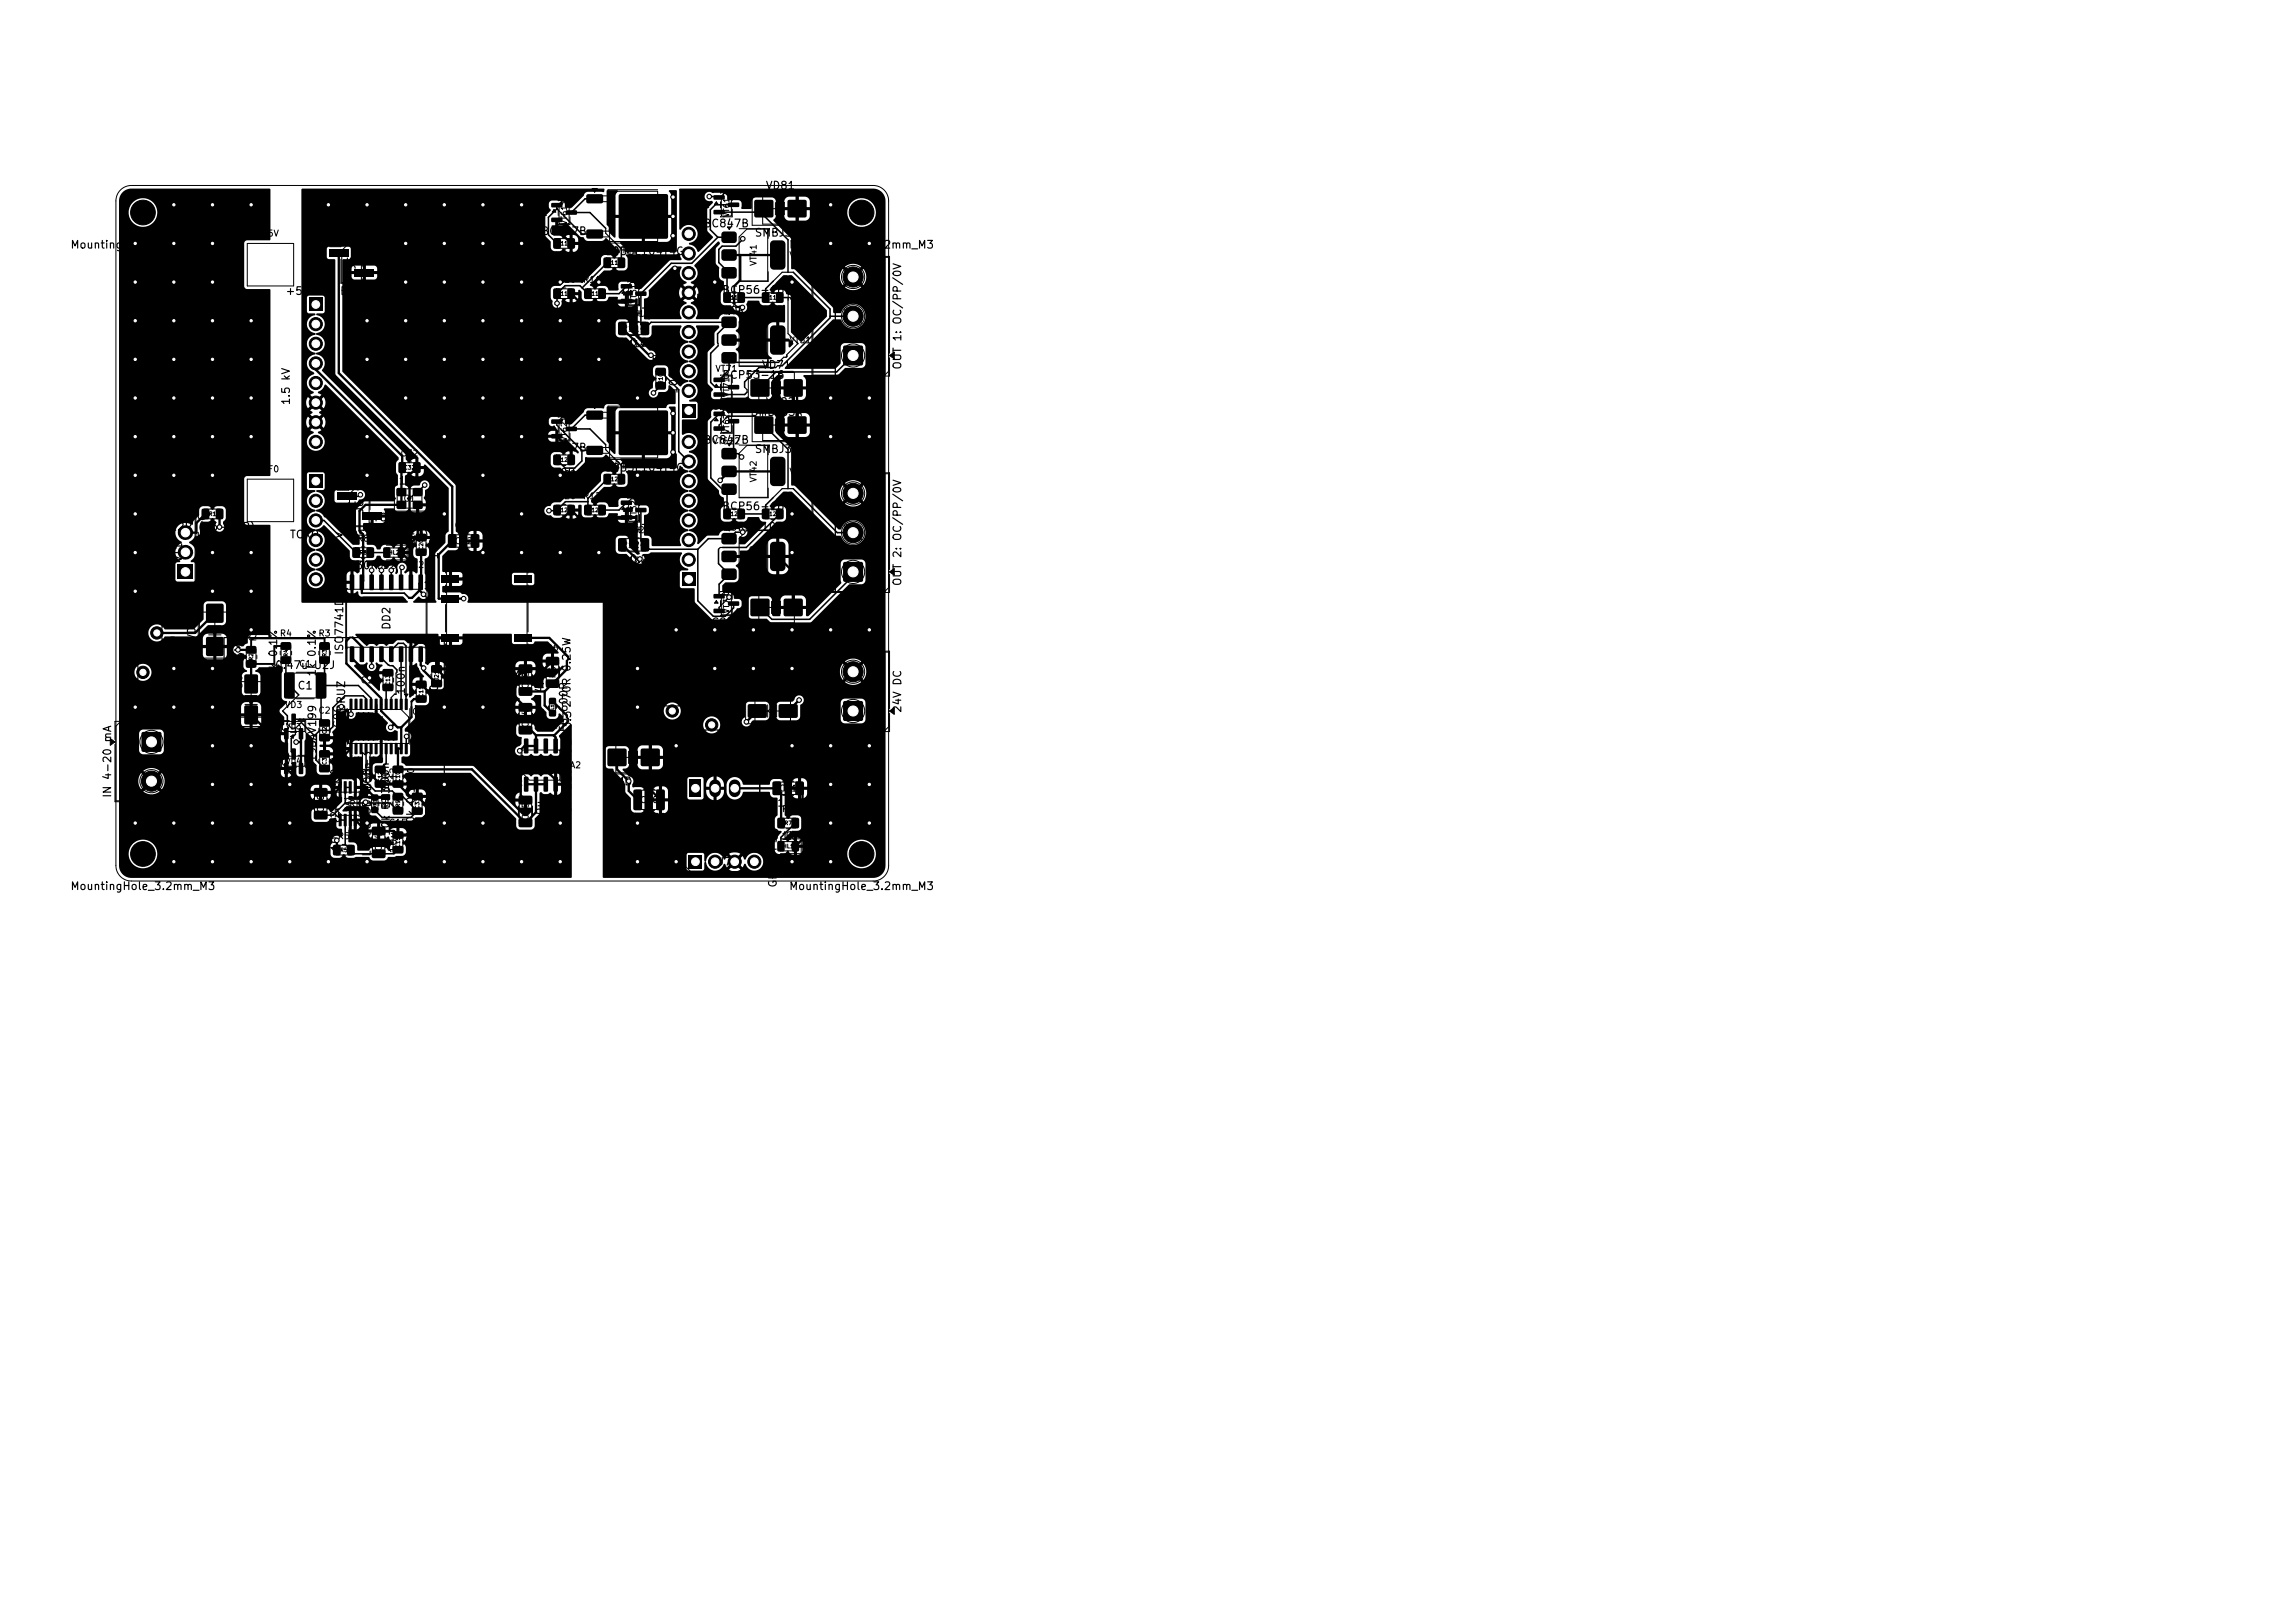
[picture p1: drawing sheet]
<svg xmlns="http://www.w3.org/2000/svg" width="297mm" height="210mm" viewBox="0 0 297 210" stroke-linecap="round" stroke-linejoin="round" font-family="sans-serif">
<defs><g id="words">
<g font-size="1">
<text x="80.1" y="28.8">VT21</text>
<text x="91" y="29.7">BC847B</text>
<text x="99" y="24.8">VD81</text>
<text x="9" y="32.4">MountingHole_3.2mm_M3</text>
<text x="46.3" y="35" transform="rotate(-90 46.3 35)">J5</text>
<text x="70" y="30.7">BC847B</text>
<text x="71.4" y="33.9">10R</text>
<text x="75.4" y="33.3">NTD3055L104T4G</text>
<text x="97.6" y="30.9">SMBJ33A</text>
<text x="102" y="32.4">MountingHole_3.2mm_M3</text>
<text x="36.9" y="38.4">+5V -&gt;</text>
<text x="43.9" y="38.4">E5V (CN7-6)</text>
<text x="71.5" y="40.4">10k</text>
<text x="76" y="40.4">1k</text>
<text x="78.5" y="36.4">1k</text>
<text x="79" y="41.2">BC847B</text>
<text x="93.4" y="38.3">BCP56-16</text>
<text x="93.4" y="40.9">10R</text>
<text x="98.4" y="40.9">10R</text>
<text x="77.9" y="45.1">4k7 0.25W</text>
<text x="98.5" y="48">VD71</text>
<text x="116.9" y="47.9" transform="rotate(-90 116.9 47.9)">OUT 1: OC/PP/0V</text>
<text x="37.8" y="52.5" transform="rotate(-90 37.8 52.5)">1.5 kV</text>
<text x="87.9" y="51" transform="rotate(-90 87.9 51)">100R</text>
<text x="91" y="53.3">BC857B</text>
<text x="93.4" y="49.3">BCP53-16</text>
<text x="99" y="52.8">VD82</text>
<text x="70" y="58.7">BC847B</text>
<text x="80.1" y="56.8">VT22</text>
<text x="91" y="57.7">BC847B</text>
<text x="97.1" y="54.1">SMBJ33A</text>
<text x="97.6" y="58.9">SMBJ33A</text>
<text x="51.5" y="62.9">10n</text>
<text x="71.4" y="61.9">10R</text>
<text x="75.4" y="61.3">NTD3055L104T4G</text>
<text x="78.5" y="64.4">1k</text>
<text x="21.9" y="68.9">22R</text>
<text x="25.5" y="68.9">(15-33R)</text>
<text x="37.4" y="69.9">TCXO -&gt; OSC_IN (PF0)</text>
<text x="47.3" y="66.5" transform="rotate(-90 47.3 66.5)">J6</text>
<text x="48" y="70.6">LED red</text>
<text x="48.2" y="67.7">TCXO 10MHz</text>
<text x="71.5" y="68.4">10k</text>
<text x="76" y="68.4">1k</text>
<text x="79" y="69.2">BC847B</text>
<text x="93.4" y="66.3">BCP56-16</text>
<text x="93.4" y="68.9">10R</text>
<text x="98.4" y="68.9">10R</text>
<text x="23.8" y="72.8" transform="rotate(-90 23.8 72.8)">VT1</text>
<text x="27" y="76.6" transform="rotate(-90 27 76.6)">DN2540N5-G</text>
<text x="45" y="73.9">330R</text>
<text x="56.9" y="72.5" transform="rotate(-90 56.9 72.5)">100n</text>
<text x="58.5" y="72.6">10u</text>
<text x="77.9" y="73.1">4k7 0.25W</text>
<text x="93.4" y="77.3">BCP53-16</text>
<text x="116.9" y="75.9" transform="rotate(-90 116.9 75.9)">OUT 2: OC/PP/0V</text>
<text x="23.1" y="81.6" transform="rotate(-90 23.1 81.6)">50mA</text>
<text x="25.6" y="83" transform="rotate(-90 25.6 83)">VD1</text>
<text x="50.8" y="81.6" transform="rotate(-90 50.8 81.6)">DD2</text>
<text x="91" y="81.3">BC857B</text>
<text x="97.1" y="82.5">SMBJ33A</text>
<text x="31.6" y="89.3" transform="rotate(-90 31.6 89.3)">50R Z-foil</text>
<text x="31.7" y="85.4" transform="rotate(-90 31.7 85.4)">SMBJ33CA</text>
<text x="35.5" y="86.8">0.47u U2J</text>
<text x="36.1" y="87.6" transform="rotate(-90 36.1 87.6)">1k 0.1%</text>
<text x="38.4" y="89.5">C1</text>
<text x="41.1" y="87.6" transform="rotate(-90 41.1 87.6)">1k 0.1%</text>
<text x="44.7" y="84.8" transform="rotate(-90 44.7 84.8)">ISO7741DWR</text>
<text x="52.6" y="90" transform="rotate(-90 52.6 90)">100n</text>
<text x="57.5" y="87.9">NXE1S0505MC</text>
<text x="58.9" y="89.5" transform="rotate(-90 58.9 89.5)">100n</text>
<text x="70.6" y="89.7" transform="rotate(-90 70.6 89.7)">4.7u</text>
<text x="23.1" y="91.6" transform="rotate(-90 23.1 91.6)">MF-R005-0</text>
<text x="49.8" y="95.6" transform="rotate(-90 49.8 95.6)">DD1</text>
<text x="56.9" y="91.5" transform="rotate(-90 56.9 91.5)">100n</text>
<text x="70.6" y="94.5" transform="rotate(-90 70.6 94.5)">10u</text>
<text x="73.7" y="94.8" transform="rotate(-90 73.7 94.8)">FB 600R</text>
<text x="74.1" y="91.6" transform="rotate(-90 74.1 91.6)">270R 0.25W</text>
<text x="116.9" y="92.3" transform="rotate(-90 116.9 92.3)">24V DC</text>
<text x="41.2" y="101.4" transform="rotate(-90 41.2 101.4)">BAV199</text>
<text x="41.2" y="96.9" transform="rotate(-90 41.2 96.9)">BAV199</text>
<text x="44.4" y="101.9" transform="rotate(-90 44.4 101.9)">10n C0G</text>
<text x="44.4" y="97.9" transform="rotate(-90 44.4 97.9)">10n C0G</text>
<text x="44.9" y="100" transform="rotate(-90 44.9 100)">AD7124-4BRUZ</text>
<text x="78.6" y="101.9">SMBJ33A</text>
<text x="83.9" y="96.6">MF-R050 0.5A</text>
<text x="14.6" y="103.3" transform="rotate(-90 14.6 103.3)">IN 4-20 mA</text>
<text x="48.3" y="102.5" transform="rotate(-90 48.3 102.5)">100n</text>
<text x="50.6" y="102.5" transform="rotate(-90 50.6 102.5)">100n</text>
<text x="53.9" y="107.6" transform="rotate(-90 53.9 107.6)">10k 0.1%</text>
<text x="56.4" y="106" transform="rotate(-90 56.4 106)">100n</text>
<text x="70.6" y="106.5" transform="rotate(-90 70.6 106.5)">10u</text>
<text x="74.2" y="106.1" transform="rotate(-90 74.2 106.1)">ADP7118ARDZ-3.3</text>
<text x="80.7" y="106.6">10u 50V</text>
<text x="91" y="105">DA3</text>
<text x="100.5" y="104.6">10u</text>
<text x="42.9" y="112.4">10R</text>
<text x="44.1" y="110.2" transform="rotate(-90 44.1 110.2)">10u (2.7-100u)</text>
<text x="48.2" y="110.9" transform="rotate(-90 48.2 110.9)">LTC6655BHMS8-3</text>
<text x="50.7" y="108.2" transform="rotate(-90 50.7 108.2)">10k B3380</text>
<text x="51.6" y="110.5" transform="rotate(-90 51.6 110.5)">10u</text>
<text x="53.9" y="111" transform="rotate(-90 53.9 111)">100n</text>
<text x="92.9" y="112.3">J7</text>
<text x="98.1" y="108.6">LED green</text>
<text x="101" y="108.9">1k</text>
<text x="9" y="115.4">MountingHole_3.2mm_M3</text>
<text x="100.8" y="114.9" transform="rotate(-90 100.8 114.9)">GPS PPS</text>
<text x="102" y="115.4">MountingHole_3.2mm_M3</text>
</g>
<g font-size=".8">
<text x="67.2" y="28.1">VT611</text>
<text x="88.2" y="27.1">VT612</text>
<text x="104.7" y="27.6">VD81</text>
<text x="33.8" y="30.8">E5V</text>
<text x="79.7" y="33">VT21</text>
<text x="81.2" y="34.6">R111</text>
<text x="98.1" y="34.5" transform="rotate(-90 98.1 34.5)">VT41</text>
<text x="102.1" y="33.6">VT41</text>
<text x="71.4" y="36.8">R110</text>
<text x="75.4" y="36.8">R113</text>
<text x="80.5" y="41.2">VT31</text>
<text x="90" y="39.1">R115</text>
<text x="101.7" y="39.1">R116</text>
<text x="80.4" y="45.1">R114</text>
<text x="80.4" y="43.1">R114</text>
<text x="84.3" y="47.1">R10</text>
<text x="102.1" y="44.6">VT51</text>
<text x="79.7" y="52.2">VT22</text>
<text x="92.5" y="48.3">VT71</text>
<text x="104.2" y="50.8">VD71</text>
<text x="51.8" y="59.3">C32</text>
<text x="92.1" y="57.7">VT622</text>
<text x="104.7" y="55.6">VD82</text>
<text x="33.8" y="61.3">PF0</text>
<text x="45.7" y="62.2">J6</text>
<text x="52.1" y="65.1">G1</text>
<text x="71.4" y="64.8">R120</text>
<text x="71.4" y="61.9">R122</text>
<text x="75.4" y="64.8">R123</text>
<text x="77.9" y="60.8">R121</text>
<text x="98.1" y="62.5" transform="rotate(-90 98.1 62.5)">VT42</text>
<text x="102.1" y="61.6">VT42</text>
<text x="46.1" y="70.3">R8</text>
<text x="58.8" y="68.6">C22</text>
<text x="58.8" y="70.6">C22</text>
<text x="80.4" y="71.1">R124</text>
<text x="80.5" y="69.2">VT32</text>
<text x="90" y="67.1">R125</text>
<text x="101.7" y="67.1">R126</text>
<text x="18.6" y="74.4" transform="rotate(-90 18.6 74.4)">HEATSINK</text>
<text x="26.6" y="77.6">VD1</text>
<text x="48.7" y="73.8">DD2</text>
<text x="53.3" y="73.7">C20</text>
<text x="80.4" y="73.1">R124</text>
<text x="98.1" y="73.5" transform="rotate(-90 98.1 73.5)">VT52</text>
<text x="31.6" y="83.1">R2</text>
<text x="36.1" y="82.6">R4</text>
<text x="41.1" y="82.6">R3</text>
<text x="92.5" y="81.3">VT72</text>
<text x="38.6" y="86.5">C1</text>
<text x="46.6" y="88.6">C13</text>
<text x="62.1" y="86.8">U1</text>
<text x="68.6" y="89.2" transform="rotate(-90 68.6 89.2)">C23</text>
<text x="70.6" y="84.5">R6</text>
<text x="72.1" y="87.9" transform="rotate(-90 72.1 87.9)">R6</text>
<text x="15.8" y="92.6">IN+</text>
<text x="36.8" y="91.8">VD3</text>
<text x="41.1" y="92.5">C2</text>
<text x="53.3" y="92.7">C11</text>
<text x="53.3" y="94.6">DD1</text>
<text x="68.6" y="94.2" transform="rotate(-90 68.6 94.2)">C24</text>
<text x="70.7" y="94.5">L1</text>
<text x="36.8" y="101.9">VD4</text>
<text x="40.3" y="101.4">C16</text>
<text x="43.2" y="99.1">C3</text>
<text x="51.5" y="101.7" transform="rotate(-90 51.5 101.7)">C12</text>
<text x="53.8" y="101.7" transform="rotate(-90 53.8 101.7)">C10</text>
<text x="72.9" y="99.6">DA2</text>
<text x="42.1" y="105.2" transform="rotate(-90 42.1 105.2)">C16</text>
<text x="45.1" y="104.6">RK1</text>
<text x="45.6" y="105.1" transform="rotate(-90 45.6 105.1)">DA1</text>
<text x="50.3" y="107">C15</text>
<text x="50.5" y="104.9" transform="rotate(-90 50.5 104.9)">R9</text>
<text x="52.8" y="102">C33</text>
<text x="68.6" y="106.2" transform="rotate(-90 68.6 106.2)">C25</text>
<text x="82.8" y="104.1">C30</text>
<text x="100.8" y="102.6">C31</text>
<text x="101.1" y="105.3">R7</text>
<text x="29.5" y="112.4">COVER</text>
<text x="43.6" y="108.8">R5</text>
<text x="47.8" y="112.8">C14</text>
<text x="49.6" y="110.2" transform="rotate(-90 49.6 110.2)">C14</text>
<text x="103.9" y="110.1">HL1</text>
</g>
<g font-size=".7">
<text x="73.5" y="29.2" transform="rotate(-90 73.5 29.2)">VT611</text>
<text x="94.5" y="28.2" transform="rotate(-90 94.5 28.2)">VT612</text>
<text x="82.5" y="39.3" transform="rotate(-90 82.5 39.3)">VT31</text>
<text x="94.5" y="51.4" transform="rotate(-90 94.5 51.4)">VT71</text>
<text x="73.5" y="57.2" transform="rotate(-90 73.5 57.2)">VT621</text>
<text x="94.5" y="56.2" transform="rotate(-90 94.5 56.2)">VT622</text>
<text x="82.5" y="67.3" transform="rotate(-90 82.5 67.3)">VT32</text>
<text x="94.5" y="79.4" transform="rotate(-90 94.5 79.4)">VT72</text>
<text x="36.9" y="94.5">VD3</text>
<text x="36.9" y="99">VD4</text>
</g>
<g font-size=".5">
<text x="72" y="31.9">R112</text>
<text x="78.5" y="34.4">R111</text>
<text x="72" y="38.4">R110</text>
<text x="76" y="38.4">R113</text>
<text x="94" y="38.9">R115</text>
<text x="99" y="38.9">R116</text>
<text x="85.9" y="49.8" transform="rotate(-90 85.9 49.8)">R10</text>
<text x="72" y="59.9">R122</text>
<text x="52.2" y="60.9">C32</text>
<text x="78.5" y="62.4">R121</text>
<text x="27" y="66.9">R1</text>
<text x="46.5" y="71.9">R8</text>
<text x="50.2" y="71.9">HL2</text>
<text x="54.9" y="71.3" transform="rotate(-90 54.9 71.3)">C20</text>
<text x="72" y="66.4">R120</text>
<text x="76" y="66.4">R123</text>
<text x="94" y="66.9">R125</text>
<text x="99" y="66.9">R126</text>
<text x="32.9" y="85.5" transform="rotate(-90 32.9 85.5)">R2</text>
<text x="37.4" y="85" transform="rotate(-90 37.4 85)">R4</text>
<text x="42.4" y="85" transform="rotate(-90 42.4 85)">R3</text>
<text x="50.6" y="88.8" transform="rotate(-90 50.6 88.8)">C13</text>
<text x="56.9" y="88.3" transform="rotate(-90 56.9 88.3)">C21</text>
<text x="42.4" y="95" transform="rotate(-90 42.4 95)">C2</text>
<text x="54.9" y="90.3" transform="rotate(-90 54.9 90.3)">C11</text>
<text x="42.4" y="99" transform="rotate(-90 42.4 99)">C3</text>
<text x="49.6" y="101.3" transform="rotate(-90 49.6 101.3)">C12</text>
<text x="51.9" y="101.3" transform="rotate(-90 51.9 101.3)">C10</text>
<text x="51.9" y="104.5" transform="rotate(-90 51.9 104.5)">R9</text>
<text x="54.4" y="104.8" transform="rotate(-90 54.4 104.8)">C33</text>
<text x="101.5" y="106.9">R7</text>
<text x="44" y="110.4">R5</text>
<text x="51.9" y="109.8" transform="rotate(-90 51.9 109.8)">C15</text>
<text x="101.2" y="109.9">HL1</text>
</g>
<g font-size=".4">
<text x="71.8" y="91.9" transform="rotate(-90 71.8 91.9)">L1</text>
<text x="48.8" y="104.6" transform="rotate(-90 48.8 104.6)">RK1</text>
</g>
</g></defs>
<g fill="none" stroke="#000" stroke-width=".13">
<path d="M15.6 24.6a2 2 0 0 1 1.4-.6h96a2 2 0 0 1 2 2v86a2 2 0 0 1-2 2h-96a2 2 0 0 1-2-2v-86a2 2 0 0 1 .6-1.4zM32 31.5h6v5.5h-6zM44.1 33.5v3.2h2.8v-.6M44.2 32.4l1-.9h1.6v5h-2.6zM44.2 32.4h-1.2v.7h1.2M46.8 35h1.2v.6h-1.2M46.9 31.4h-2.8v.5h-1.5M46.9 31.9v2.6M71.7 27.1l.2 .4h-.4zM72 37.4h2v1.2h-2zM72 30.9h2v1.2h-2zM72.2 26l1.6-.1v1"/>
<path d="M72.2 27.1v.8M72.7 26h1v2.9h-1.3v-2.5zM72.8 37.3h.4M72.8 38.7h.4M72.8 30.8h.4M72.8 32.2h.4M73.8 28.1v1l-1.6-.1M76 37.4h2v1.2h-2zM76.6 24.4h.7l-.3 .5zM76.8 37.3h.4M76.8 38.7h.4M78.5 33.4h2v1.2h-2z"/>
<path d="M78.7 31.2v.3h6.4M78.9 29.9h-2.7v.8h2.7M78.9 25.8l1-1h5.2v6.4h-6.2zM79.3 33.3h.4M79.3 34.7h.4M79.3 25.3h-3.1v.8h2.7M80.7 37.6l.2 .3h-.4zM81.2 36.5l1.6-.1v1M81.2 37.6v.8M81.7 36.6h1v2.9h-1.3v-2.6zM82.8 38.6v1l-1.6-.1M85.1 24.6h-6.4v.2"/>
<path d="M85.1 25.3h1v5.4h-1M92.7 26.1l.2 .4h-.4zM93.2 25l1.6-.1v1M93.2 26.1v.8M93.7 25.1h1v2.8h-1.3v-2.5zM94 37.9h2v1.2h-2zM94.1 29.4h.5l-.2 .3zM94.8 27.1v1l-1.6-.1M94.8 37.8h.4M94.8 39.2h.4M95.6 29.6h3.8v1.3M96.6 29.7h2.7v6.7h-3.7v-5.7z"/>
<path d="M98.7 25h4.6v4h-4.6zM99 37.9h2v1.2h-2zM99.4 35.2v1.2h-3.8M99.4 27h1M99.8 37.8h.4M99.8 39.2h.4M100.4 26.2v1.6M100.4 27l1.1-.8v1.6zM101.5 27h1M103.1 24.9h-5.8v4.3h5.8M108.1 33.2v15.5M109.3 34.9l2.1 2.1"/>
<path d="M109.3 40l2.1 2.1M109.4 34.7l2.1 2.1M109.4 39.8l2.1 2.1M113 33.2v15.5M114.5 33.2v15.5M115 33.3h-9.8v15.2h9.3l.5-.5M52 59.9h2v1.2h-2zM52.7 59.8h.6M71.7 55.1l.2 .3h-.4zM72 58.9h2v1.2h-2zM72.2 54l1.6-.1v1M72.2 55.1v.8"/>
<path d="M72.7 54h1v3h-1.3v-2.6zM72.8 58.8h.4M73.8 56.1v1l-1.6-.1M76.6 52.4h.7l-.3 .5zM78.7 59.2v.3h6.4M78.9 57.9h-2.7v.8h2.7M78.9 53.7l1-1h5.2v6.6h-6.2zM79.3 53.3h-3.1v.8h2.7M80.4 41.7h3.2v1.6h-3.2zM81.3 41.6h1.4M81.3 43.4h1.4M84.8 48.8v.4"/>
<path d="M84.9 48h1.2v2h-1.2zM85.1 52.6h-6.4v.2M85.1 53.3h1v5.4h-1M86.2 48.8v.4M92.7 49.7l.2 .3h-.4zM92.7 54.1l.2 .3h-.4zM93.2 48.6l1.6-.1v1M93.2 49.7v.8M93.2 53l1.6-.1v1M93.2 54.1v.8M93.7 48.6h1v3h-1.3v-2.6zM93.7 53h1v3h-1.3v-2.6z"/>
<path d="M94.1 40.4h.5l-.2 .3zM94.1 57.4h.5l-.2 .3zM94.8 50.7v1l-1.6-.1M94.8 55.1v1l-1.6-.1M95.6 40.6h3.8v1.3M95.6 57.6h3.8v1.3M96.6 40.7h2.7v6.7h-3.7v-5.7zM96.6 57.7h2.7v6.7h-3.7v-5.7zM98.2 48.2h4.6v4h-4.6zM98.7 53h4.6v4h-4.6zM98.9 50.2h1M99.4 46.2v1.2h-3.8"/>
<path d="M99.4 55h1M99.9 50.2l1.1-.8v1.6zM99.9 49.4v1.6M100.4 54.2v1.6M100.4 55l1.1-.8v1.6zM101 50.2h1M101.5 55h1M102.7 48.1h-5.9v4.3h5.9M103.1 52.9h-5.8v4.3h5.8M109.3 45l2.1 2.1M109.4 44.9l2.1 2.1M115.1 46l.6-.4v.8z"/>
<path d="M115.1 45.7v-12.5h-10v15.5h10v-2.4M15.5 64.5h4.9v14h-4.9zM20.7 66.4h4.7v10.2h-4.7zM20.7 69.6h1.4M20.7 73.3h1.4M20.8 66.5h4.4v10h-4.4zM22.1 66.4v10.2M25.6 79.4v5.8h4.4v-5.8M25.8 79.2h4v4.6h-4zM26.5 65.9h2v1.2h-2zM27.3 65.8h.4M27.3 67.2h.4"/>
<path d="M32 62h6v5.5h-6zM44.9 76.3h9.3l1 1v6.4h-10.3zM45 76.1h-.3v7.8h.3M45.1 65v3.2h2.8v-.6M45.2 63.9h-1.2v.7h1.2M45.2 63.9l1-.9h1.6v5h-2.6zM46 70.9h2v1.2h-2zM46.8 70.8h.4M46.8 72.2h.4M47.8 66.5h1.2v.6h-1.2M47.9 62.9h-2.8v.5h-1.5M47.9 63.4v2.6"/>
<path d="M50 70.5h2.7v2h-2.7M50 70.9h2v.9l-.3 .3h-1.7zM51 62.9v3.2h4M51.4 63.3h3.2v2.4h-2.6l-.6-.6zM52.7 61.2h.6M53.8 70.2v.6M53.9 69.5h1.2v2h-1.2zM55 76.1h.3v7.8h-.3M55 75.4l.5-.4v.7zM55.2 70.2v.6M57.8 73.7l1.3-1.3h9.1v12.7h-10.4zM58.4 69.2h3.2v1.6h-3.2z"/>
<path d="M58.4 72h-1v1M59.3 69.1h1.4M59.3 70.9h1.4M72 65.4h2v1.2h-2zM72.8 65.3h.4M72.8 66.7h.4M72.8 60.2h.4M76 65.4h2v1.2h-2zM76.8 65.3h.4M76.8 66.7h.4M78.5 61.4h2v1.2h-2zM79.3 61.3h.4"/>
<path d="M79.3 62.7h.4M80.4 69.7h3.2v1.6h-3.2zM80.7 65.6l.2 .4h-.4zM81.2 64.5l1.6-.1v1M81.2 65.6v.8M81.3 69.6h1.4M81.3 71.4h1.4M81.7 64.6h1v2.8h-1.3v-2.5zM82.8 66.6v1l-1.6-.1M92.7 77.7l.2 .3h-.4zM93.2 76.6l1.6-.1v1M93.2 77.7v.8"/>
<path d="M93.7 76.7h1v2.9h-1.3v-2.6zM94 65.9h2v1.2h-2zM94.1 68.4h.5l-.2 .3zM94.8 78.7v1l-1.6-.1M94.8 65.8h.4M94.8 67.2h.4M95.6 68.6h3.8v1.3M96.6 68.7h2.7v6.7h-3.7v-5.7zM98.2 76.6h4.6v4h-4.6zM98.9 78.6h1M99 65.9h2v1.2h-2zM99.4 63.2v1.2h-3.8"/>
<path d="M99.4 74.2v1.2h-3.8M99.8 65.8h.4M99.8 67.2h.4M99.9 78.6l1.1-.8v1.6zM99.9 77.8v1.6M101 78.6h1M102.7 76.5h-5.9v4.3h5.9M108.1 61.2v15.5M109.3 62.9l2.1 2.1M109.3 68l2.1 2.1M109.3 73l2.1 2.1M109.4 62.7l2.1 2.1"/>
<path d="M109.4 67.8l2.1 2.1M109.4 72.9l2.1 2.1M113 61.2v15.5M114.5 61.2v15.5M115 61.3h-9.8v15.2h9.3l.5-.5M115.1 74l.6-.4v.8zM115.1 73.7v-12.5h-10v15.5h10v-2.4M14.3 95.6l.6 .4-.6 .4zM14.9 95.7v-2.4h10v10.4h-10v-7.4M15 94l.5-.5h9.3v10.1h-9.8M15.5 93.3v10.4M17 93.3v10.4"/>
<path d="M17.9 80.4h3v8h-3zM18.5 95l2.1 2.1M18.6 94.9l2.1 2.1M18.6 99.9l2.1 2.1M21.1 81.2v-.9h-3.4v6M21.1 82.6v6h-3.4v-.9M21.9 93.3v10.4M27 82.1h1.6M27 81h1.6l-.8 1.1zM27.8 80v1M27.8 82.1v1M30.8 88.5v5.5h3.3v-5.5"/>
<path d="M31 88.2h3v4.6h-3zM31.7 91.1h1.6M31.7 90h1.6l-.8 1.1zM31.8 84.8v.4M31.9 84h1.2v2h-1.2zM32.5 89v1M32.5 91.1v1M33.2 84.8v.4M36.3 84.3v.4M36.4 83.5h1.2v2h-1.2zM36.6 97.8h2.9v1.3h-2.6l-.3-.3zM36.6 93.4h2.9v1.3h-2.6l-.3-.4z"/>
<path d="M37.3 87.1h4.4v3.2h-4.4zM37.4 97.7h-1l.1 1.6M37.4 93.2h-1l.1 1.6M37.6 99.3h.8M37.6 94.8h.8M37.6 99.8l.3-.2v.4zM37.6 95.3l.3-.2v.4zM37.7 84.3v.4M38.3 87h2.4M38.3 90.4h2.4M38.6 97.7h1l-.1 1.6M38.6 93.2h1l-.1 1.6"/>
<path d="M41.3 84.3v.4M41.3 94.2v.6M41.3 98.2v.6M41.4 83.5h1.2v2h-1.2zM41.4 93.5h1.2v2h-1.2zM41.4 97.5h1.2v2h-1.2zM42.7 84.3v.4M42.7 94.2v.6M42.7 98.2v.6M45 91.7v4.6M45.1 91.8h6.8l1 1v3.4h-7.8zM48.6 99.5h1.2v2h-1.2z"/>
<path d="M49.5 87.7v.6M49.6 87h1.2v2h-1.2zM50.9 99.5h1.2v2h-1.2zM50.9 87.7v.6M52.3 89.8h.5l-.2 .3zM53 91.7v4.6M53.8 89.2v.6M53.9 88.5h1.2v2h-1.2zM55.2 89.2v.6M55.8 87.2v.6M55.9 86.5h1.2v2h-1.2zM57.2 87.2v.6"/>
<path d="M67.1 87.3v1.4M67.1 92.3v1.4M67.2 86.4h1.6v3.2h-1.6zM67.2 91.4h1.6v3.2h-1.6zM67.5 96.9h-.1v4.2h.1M67.6 97.1h4.8v3.9h-3.9l-.9-1zM68.9 87.3v1.4M68.9 92.3v1.4M70.6 86.3v1.4M70.7 85.4h1.6v3.2h-1.6zM71 91.3v.4M71.1 90.7h.8v1.6h-.8z"/>
<path d="M72 91.3v.4M72.4 86.3v1.4M72.5 96.9h.1v4.2h-.1M79.7 96h4.6v4h-4.6zM80.4 98h1M81.4 97.2v1.6M81.4 98l1.1-.8v1.6zM82.5 98h1M84.2 95.9h-5.9v4.3h5.9M85.5 91.4h8v3h-8zM86.3 91.2h-.9v3.4h6M86.7 99.9h11.6v8.7h-11.6z"/>
<path d="M87.7 99.7h-1.2v1.2M87.7 91.2h6v3.4h-.9M97.7 90.5h4.6v3h-4.6zM98.4 92h1M99.4 91.2v1.6M99.4 92l1.1-.8v1.6zM100.5 92h1M102 90.4h-5.5v3.3h5.5M108.1 84.3v10.4M109.3 86l2.1 2.1M109.3 91l2.1 2.1M109.4 85.8l2.1 2.1"/>
<path d="M109.4 90.9l2.1 2.1M113 84.3v10.4M114.5 84.3v10.4M115 84.4h-9.8v10.1h9.3l.5-.5M115.1 92l.6-.4v.8zM115.1 91.7v-7.4h-10v10.4h10v-2.4M18.5 100.1l2.1 2.1M40.6 103.3v1.4M40.7 102.4h1.6v3.2h-1.6zM42.4 103.3v1.4M43.2 105.9l.4 .3-.4 .2zM43.5 109.4h2v1.2h-2z"/>
<path d="M43.5 102.5h3v3h-2.2l-.8-.7zM43.6 102.4h-.2v3.2h.2M44.3 109.3h.4M44.3 110.7h.4M46.4 102.4h.2v3.2h-.2M48 103.8v.4M48.1 103.2h.8v1.6h-.8zM48.1 108.3v1.4M48.2 107.4h1.6v3.2h-1.6zM48.5 100.2v.6M49 103.8v.4M49.9 108.3v1.4"/>
<path d="M49.9 100.2v.6M50.8 100.2v.6M50.8 103.8v.4M50.8 108.7v.6M50.9 103h1.2v2h-1.2zM50.9 108h1.2v2h-1.2zM52.2 100.2v.6M52.2 103.8v.4M52.2 108.7v.6M53.3 103.7v.6M53.4 103h1.2v2h-1.2zM54.7 103.7v.6"/>
<path d="M67.1 104.3v1.4M67.2 101.4l.3 .2-.3 .2zM67.2 103.4h1.6v3.2h-1.6zM68.9 104.3v1.4M82.4 102.2h3.2v2.6h-3.2zM83.3 102.1h1.4M83.3 104.9h1.4M87.8 100h10.5v8.5h-11.5v-7.5zM88.6 111.5v1.4h1.4M88.7 110.2h10.2v2.6h-9.5l-.7-.7zM91.3 110.1h7.7v2.8h-7.7zM100.4 101.2h3.2v1.6h-3.2z"/>
<path d="M101 108.5h2.7v2h-2.7M101 108.9h2v.9l-.3 .3h-1.7zM101 105.9h2v1.2h-2zM101.3 101.1h1.4M101.3 102.9h1.4M101.8 105.8h.4M101.8 107.2h.4"/>
<circle cx="110.4" cy="35.8" r="1.5"/>
<circle cx="110.4" cy="40.9" r="1.5"/>
<circle cx="110.4" cy="46" r="1.5"/>
<circle cx="110.4" cy="68.9" r="1.5"/>
<circle cx="110.4" cy="74" r="1.5"/>
<circle cx="110.4" cy="63.8" r="1.5"/>
<circle cx="19.6" cy="96" r="1.5"/>
<circle cx="110.4" cy="86.9" r="1.5"/>
<circle cx="110.4" cy="92" r="1.5"/>
<circle cx="19.6" cy="101.1" r="1.5"/>
</g>
<g fill="#000">
<path d="M15.9 24.8l.4-.3 .7-.1h17.9l.1 .1v6.5l-.1 .1h-3l-.3 .2v5.8l.2 .2 .1 .1h3l.1 .1v24l-.1 .1h-3l-.3 .2v5.8l.2 .2 .1 .1h3l.1 .1v14.1l-.1 .1h-2.6l-.2 .2v.8l-.3 .1-.3 .3h-.3a.62 .62 0 0 0-.8 .1 .62 .62 0 0 0 0 .8 .62 .62 0 0 0 .8 0l.3 .1 .5 .3-.1 .2a.55 .55 0 0 0-.4 .5l.1 .8 .4 .4a.3 .3 0 0 1-.4 .2l-.2 .2-.1 .3v2a.54 .54 0 0 0 .5 .6l1.5-.1 .3-.2 .1-2.4a.63 .63 0 0 0-.6-.5l-.1-.2 .6-.4h2h.2l.2-.3 .6 .3v.5l-.2 .4 .1 3.1a.88 .88 0 0 0 .7 .5l-.1 .1-.7 .7a.41 .41 0 0 0-.1 .6l.5 .6v.9l-.4 .4-.1 .6 .7 .1v.1l.3 .2v2.2l.1 .3v.6l-.1 .1v.9h.4l.1-.5 .5-.1v1.5a.45 .45 0 0 0 .4 .4l.6-.1 .2-.3 .1-1.3-.2-.3v-2.6l.1-.3 .1-.8h.2l.7 .8v2.8l.5 .6v.8l.1 .3 .4 .2h1l.4-.2 .1-.3v-.7l-.1-.3-.3-.2v-.1a.76 .76 0 0 0 .5-.7h-1l-.2-.3h2.9l.2 .4 .2 .1v-.9h-.4v.4h-2.9l-.1-.1h1.3a.64 .64 0 0 0-.6-.7h-.3v.7h-.4v-.7l-.4-.1-.1-.1 .2-.1 1.1-.1 .3-.1h1.9v.5h.4v-1l-.2 .2-.2 .3h-1.9l.2-.2v-.3h-.9v.7h-.4v-.8l.2-.2 .1-.1h1l-.1-.6 .5-.6v-2.2l.1-.1a.72 .72 0 0 0 1.2-.1l.2 .2a.68 .68 0 0 0-.1 .7 .68 .68 0 0 0 .6 .4 .61 .61 0 0 0 .5-.7l.1-.1 .3-.1h1.3l.8 .2v-1l.2-.2 .1 .2 .1 1 1.3 1.2a.66 .66 0 0 0-.2 .7 .66 .66 0 0 0 .5 .5h.3l.3-.2 .3 .1 .1 1.2-1.2 .1-.8-.2v1.8l.1 1.1-.2 .1-.8 .1-.3 .1-.1 .3v.6a.62 .62 0 0 0 .4 .6v.1a1.04 1.04 0 0 0-.6 .6l-.2-.1v-3v-.1h.6l.7 .1v-2.3l-.8 .2h-1.9l-.8-.2v2.3l.8-.1 .6 .1v3.2l.1 .2 .8 .9-.2 .4-.1 .3h1.8v-.2h.1h.9l.1 .1v.5l-.1 .1h-.9l-.1-.1h-1.7a.68 .68 0 0 0-1 .1h-1.5l-.1-.1v-.4l1.1 .1 .3-.3 .1-.7h-.4v1h-.4v-1.4h.8v-.6l-.2-.3-.2-.1v1h-.4v-1l-.8 .1-.8-.1v1.9l.1 1.2-1.3 1.2h-.3a.54 .54 0 0 0-.5-.4h-1.4l-.3 .2-.2 .3 .1 1 .3 .2 1.5 .1 .3-.2 .2-.3 .8-.1 .1 1.3 .2 .1 .5 .1v1l-.1 .1h-.1a.61 .61 0 0 0-.8-.2 .61 .61 0 0 0-.3 .8l-.2 .4v1.1v.2l.3 .2 .9 .1 .2-.2 .3-.3 .3 .3 .2 .2h.7l.4-.1h1.6l.3 .3 .3 .2 1.5-.1 .2-.1 .3-.3h.7l.3-.1 .9-.1 .3-.4v-.6v-.3l-.4-.3v-.1a.75 .75 0 0 0 .5-.8h-1l-.3-.3v-.1h1.3a.65 .65 0 0 0-.6-.7h-.3v.7h-.4v-.7l-.4 .1-.4 .2h-.2a.73 .73 0 0 0-.6-.9h-.5v2h.6l.4-.3 .2 .1a.82 .82 0 0 0 .6 .7l-.1 .2a.63 .63 0 0 0-.4 .8l-.1 .1h-.2l-.2-.3-.2-.2h-1.5l-.3 .2-.3 .3h-1.4l-.1-.7-.1-.2-.3-.2-.7-.1v-1h2.6l.1 .4 .3 .2h.7v-.8h-1.1v.2h-2.6l.1-1-.1-2h.4v2.4h.7l.3-.2h1.2v.2h1.1v-.8l-.7 .1-.3 .2-.1 .3h-1.2l.1-.2v-.6h-.4v1h-.4v-1.4h.8l-.1-.7-.3-.3v1h-.4v-1l-1.4 .1h-.1v-.2l.6-.5h2l.3 .1 .4-.1 .1 .1v.7l.2 .3 .2 .1h.5l.7 .7h3.9l.6-.4 .8-.1 .4-.2v-.9l-.1-.3-.3-.2v-.1a.76 .76 0 0 0 .5-.8h-2.2l-.4-.3v-.2h.4v.1h2.2a.7 .7 0 0 0-.9-.7v.7h-.4v-.7l-.5 .1-.3 .2-.1 .3h-.4l-.2-.4 .3-.3v-.3h-3.3l-.1-.2v-.2l.1-.1h3.3v-.1a.93 .93 0 0 0-.6-.6l.6-.5h8.3l5.9 5.9v1l.2 .3 .3 .2h1.4l.2-.1 .2-.2 .1-1.1 .5-.6 .1-.2v-2.5l.1-.2h.1l.4 .3 .5-.1 .3-.1 .4 .2h.5l.3-.1 .2-.3v-.7h-.5v1.1h-.4v-1.5h.9v-.8l-.2-.2-.3-.2v1.2h-.4v-1.2l-.4 .3-.5-.2h-.4l-.2 .1a.24 .24 0 0 1-.3 .1 .24 .24 0 0 1-.2-.2h-.6l-.2 .1a.24 .24 0 0 1-.3 .1 .24 .24 0 0 1-.1-.2h-.6l-.4 .2v2.1h-.1a.66 .66 0 0 0-.7 .8h1.2l.1 .2 .2 .1v.9h.7v.4l-.6 .7h-.6l-1.6-1.7h.6l.1 .4 .3 .2h.7v-.8h-1.1v.2h-.6l-4.9-4.8h-8.6l-.6-.4v-.7l.3-.1a.51 .51 0 0 0 .8-.4l-.1-1.7a.66 .66 0 0 0 .1-.8 .66 .66 0 0 0-.7-.4v-.3l1.3-1.3v-1.1h13l.1 .4 .4 .2h1.5a.66 .66 0 0 0 .6-.8h-1.1v.8h-.4v-.8h-1.1v.2h-13v-.7h1.4l.4-.2v-.9l-.1-.3-.3-.2v-.2l.5-.3 .4 .2h1l.4-.2 .1-.3v-.7l-.1-.3-.4-.2 .5-.4 .1-.3h9.1l.1 .4 .5 .2h1.5l.4-.2 .1-.4v-.2h-1.1v.8h-.4v-.8h-1.1v.2h-9.1v-.2h-1l-.3-.3h1.3v-.3h9.1v.2h2.6l-.1-.4h1l.2 .4 .2 .2h.7v-.8h-1.1v.2h-1l-.1-.2-.4-.1h-.5v.7h-.4v-.7h-.7l-.3 .2-.1 .3h-9.1l-.1-.2-.3-.2h-.5v.7h-.4v-.7a.99 .99 0 0 0-1 .4 .34 .34 0 0 1-.3-.5v-.4h15.2v.1h1.1v-.7h-.5a.65 .65 0 0 0-.6 .6h-15.2v-1.5l-.1-.2-.2-.2h-.5l-.4 .2-.4-.3v2.9l.4-.3h.2v.4l.4 .8 .5 .5-.1 .1-.1 .1v.7l-.2 .1v.2h-1.1v.2a.93 .93 0 0 0 .6 .6l-.5 .5-.4 .3-.1-.1-.1-2h.5v.2h.9v-.7a.71 .71 0 0 0-.9 .5h-.5l.1-5h-.2l-.2-.1h4.1l.1 .2 .3 .1h2.4h.2a.58 .58 0 0 0 .2-.7h-1.4v.7h-.4v-.7h-1.4v.4h-4.1l-.3-.3h-.8l-.6 .5h-.5l-.4 .3-.4-.3h-.5l-.4 .3-.4-.3h-.4l-.5 .3-1.4-1.4 .1-.2h10.5l.1 .1v.2h3.2v-.2l.1-.1h6.1l.1 .1 .1 1 .2 .2h2.4l.3-.3h1.7l1.4 1.4-.1 .2h-.5v1.9h.7l.4-.4 .1 .1v.2l-1.1 1.2h-1.1l-.2 .2-.2 .2v1h-1l-.5-.4h-1.6l-.2 .2-.2 .2v.8a.6 .6 0 0 0 .5 .6v.1a.76 .76 0 0 0-.6 .8h2.6v-.2a.93 .93 0 0 0-.6-.6l.5-.6h.8l.1 1.5 .6 .8 .1 .6 .3 .2h.7a.58 .58 0 0 0 .5-.6l.2-.1 .4 .4 .1 .5-1.4 1.4-2 .1-.4-.3a.66 .66 0 0 0-.5-.8l-1.6 .1-.3 .3v.8a.59 .59 0 0 0 .7 .6v.8l-.3 .3a.61 .61 0 0 0-.5 .9 .61 .61 0 0 0 .9 .3l.3 .1h.6a.28 .28 0 0 1 .2-.3 .28 .28 0 0 1 .3 .3h.6l.4-.3 .4 .3h.6a.28 .28 0 0 1 .3-.3 .28 .28 0 0 1 .2 .3h.6a.45 .45 0 0 0 .4-.4v-1.8l-.2-.4 1.5-1.5h.1l.1 .1v19.7l-.1 .1h-56.9a1.6 1.6 0 0 1-1.6-1.6v-1.6h1.2a1.85 1.85 0 0 0 2.6 1.8 1.85 1.85 0 0 0 .5-3.1 1.85 1.85 0 0 0-3 1l-.1 .3h-1.2v-7.5h24.8l.1 .4 .4 .2h1.5a.66 .66 0 0 0 .6-.8h-1.1v.8h-.4v-.8h-1.1v.2h-24.8v-1.9h2.5l.1 .6 .3 .5 .7-.7 .3 .3-.8 .7a1.68 1.68 0 0 0 1.8 .2h23.1l.2 .4 .2 .1v-1h-.4v.5h-23.1l.4-.2-.3-.3h19.8v.2h2.6v-.2a.65 .65 0 0 0-.6-.6h-.5v.8h-.4v-.8l-.7 .1-.3 .2-.1 .3h-19.8l-.5-.4 .3-.3 .7 .7 .3-.5 .1-.5h22.1v.6h.4v-1l-.2 .1-.2 .3h-22.1l-.1-.6-.2-.4h15.3l.2 .3a.84 .84 0 0 0 1.2-.1v-.7h-.4v1h-.4v-1h-.6v.5l-15.4-.1-.7 .8-.3-.3 .8-.8a1.69 1.69 0 0 0-2.2 0l.8 .8-.3 .3-.7-.8-.3 .5-.1 .5h-2.5v-2.2h20.9v.4h.6v-.9l-.4 .2-.2 .3h-20.9v-3.9h2.6v2.3l.2 .2 .3 .2 2.4-.1 .3-.3v-1.6h15.1l.2 .3 .4 .2v-1h-.6v.5h-15.1l-.1-.9-.2-.2-.2-.1h-2.3l-.2 .2-.2 .3h-2.6v-1.3h15.8l.1 .3 .5 .2h1.5l.4-.2 .1-.3v-.9h-1.1v1.4h-.4v-1.4h-1.1v.9h-15.8v-2.2h15.8v.9h2.6v-1.1l-.2-.2-.4-.2h-.5v1.5h-.4v-1.5l-.7 .1-.3 .2-.1 .3h-15.8v-4.5h2a1.1 1.1 0 0 0 1.5 1.1 1.1 1.1 0 0 0 .3-1.8 1.1 1.1 0 0 0-1.8 .5v.2h-2v-2.2h10.8l.2 .4 .4 .2h2l.3-.1 .2-.3v-1.1h-1.3v1.5h-.4v-1.5h-1.4v.9h-10.8v-2.9h3.8a1.1 1.1 0 0 0 .7 1.1 1.1 1.1 0 0 0 1.3-.3h5v.8h3.1v-1l-.2-.3-.3-.1h-.8v1.4h-.4v-1.4h-1l-.2 .2-.2 .4h-5l.2-.2h3.9l.2-.1 1.4-1.4h1.8l.4-.2 .2-.3v-2.1l-.2-.3-.4-.2h-1.8a.54 .54 0 0 0-.6 .5v1.9l-1.2 1.2h-3.8a1.11 1.11 0 0 0-1.2-.6 1.11 1.11 0 0 0-.9 1h-3.8v-13h7.3v.2a1.35 1.35 0 0 0 .8 1.1v.2a1.3 1.3 0 0 0-.8 1.1 1.3 1.3 0 0 0 .6 1.2v.1l-.5 .1-.1 .2v2l.2 .3h2.1l.3-.2v-2.1l-.1-.2-.5-.1v-.1a1.32 1.32 0 0 0 .6-1.2 1.32 1.32 0 0 0-.8-1.1v-.2l.4-.2 .3-.5 .4-.1 .2-.1 .1-.2v-1.1l.3-.4 .9-.1 .4-.4 .4 .5 .1 .3a.62 .62 0 0 0 0 .8 .62 .62 0 0 0 .8 0 .62 .62 0 0 0 .1-.8v-.3l.3-.4v-1.1a.54 .54 0 0 0-.5-.5h-.7l-.2 .2-.2 .3-.2-.1a.54 .54 0 0 0-.5-.4h-.7l-.3 .2-.1 .2v.8l-.7 .7-.2 .5a1.38 1.38 0 0 0-2.2 .9h-7.3v-41.4h1.2v.2a1.85 1.85 0 0 0 2.9 1.5 1.85 1.85 0 0 0 0-3.2 1.85 1.85 0 0 0-2.9 1.5h-1.2v-1.6l.3-.7zM40 38.6h1.7v1.7h-1.7zM42.6 32.2h2.5v1h-2.5zM45.9 34.8h2.5v1h-2.5zM71.4 26.3h1.3l.1 .1v.4l-.2 .1-1.2-.1-.1-.1zM71.4 28.2h1.3l.1 .1v.4l-.2 .1-1.2-.1-.1-.1zM71.6 37.4l.7-.1 .3 .2v1l-.2 .2h-.6l-.2-.2v-.9zM71.6 30.9l.7-.1 .3 .2v1l-.2 .2h-.6l-.2-.2v-.9zM71.7 27.1l.2 .4h-.4zM73.2 27.2h1.4l.1 .2v.3l-.2 .1h-1.2l-.1-.1zM73.5 37.4l.7-.1 .2 .2v1l-.1 .2h-.7l-.2-.2v-.9zM73.5 30.9l.7-.1 .2 .2v1l-.1 .2h-.7l-.2-.2v-.9z"/>
<path d="M75.6 37.4l.7-.1 .3 .2v1l-.2 .2h-.6l-.2-.2v-.9zM75.9 25.2l.2-.1h1.8l.2 .3-.1 .8-.2 .1h-1.8l-.1-.2zM75.9 29.8l.2-.1h1.8l.2 .2-.1 .8-.2 .2h-1.8l-.1-.3zM76.6 24.4h.7l-.3 .5zM77.5 37.4l.7-.1 .2 .2v1l-.1 .2h-.7l-.2-.2v-.9zM78.1 33.4l.7-.1 .3 .2v1l-.2 .2h-.6l-.2-.2v-.9zM39 24.4h39.2a.26 .26 0 0 1 0 .4 .26 .26 0 0 1-.3 0h-1.8a.74 .74 0 0 0-.6 .6l-1.6 1.5h-.7l-.1-.7-.4-.2h-1.3l-.3 .2-.1 .6 .3 .4-.7 .9v2.3l.7 .9v.8a.54 .54 0 0 0 .5 .4h.7l.4-.3 .5 .4h.7a.69 .69 0 0 0 .7-.9h-.7v.9h-.4v-1.3h1.1v-.4a.65 .65 0 0 0-.7-.5v.9h-.4v-.9h-.3l-.4 .4-.5-.3h-.9l-.2-.3v-1h.1h.4v-.6l.1-.1 .3 .1v.6a.78 .78 0 0 0 .8-.3h.2l1.8 1.7 .2 .1a.37 .37 0 0 1 .4 .3l.4 .2h1.8l.2-.1 .3-.3h.1l1.5 1.6v.5l-.5 .6-.5-.5h-.7a.54 .54 0 0 0-.5 .5l-.1 .8-2.3 2.3h-2.3l-.6 .4h-.7a.54 .54 0 0 0-.5 .5v1.1l.2 .4v.3a.6 .6 0 0 0 .7 .5 .6 .6 0 0 0 .5-.6h7.2a.54 .54 0 0 0 .5 .4h.9a.78 .78 0 0 0 .8-.2l.1-.2h-.9v.4h-.4v-.4h-8.2l-.1-.2 .4-.3 .4 .4h.7a.69 .69 0 0 0 .7-.9h-.7v.9h-.4l.1-1.1h.1l.1-.2h.8v-.2l.1-.1 .4 .3v.8a.54 .54 0 0 0 .5 .4h.7l.2-.2 .2-.2a.16 .16 0 0 1 .2 0 .16 .16 0 0 1 .1 .1l.3 .3h.7a.69 .69 0 0 0 .6-.6h1.1l.1 .1-.1 .2h1v-.4l-.3-.1 .1-.2 .4-.3h.8v.5l-.6 .1v.4h.9l.1-.1 .2 .1 .1 4.5 .1 .2 .2 .2 .9 .1 .4-.2 .1-.2v-1.1l.2-.1h3.6l.1 .2a1.21 1.21 0 0 0 .9 1.9v.1a1.21 1.21 0 0 0-1.1 1.2 1.21 1.21 0 0 0 1.1 1.2v.1a1.21 1.21 0 0 0-1.1 1.2 1.21 1.21 0 0 0 1.1 1.2l-.1 .2a1.56 1.56 0 0 0-.9 .6l-1.6-1.5v-.8l-.2-.3-.2-.1h-1.1a.54 .54 0 0 0-.5 .5v.7l.2 .2 .2 .2a.16 .16 0 0 1 .1 .2 .16 .16 0 0 1-.2 .1l-.3 .3v.7a.64 .64 0 0 0-.5 .7 .64 .64 0 0 0 .6 .5 .95 .95 0 0 0 .6-.6l.8-.1a.76 .76 0 0 0 .5-.8h.2l.7 .7v1.6v.1h-.8l-.2 .1-.3 .4h-5.7l-.1-.1a.43 .43 0 0 0-.5-.4h-1.2l-.4 .3a.24 .24 0 0 1-.1 .2 .24 .24 0 0 1-.2 0h-1.8a.74 .74 0 0 0-.6 .6l-1.6 1.5h-.7l-.1-.6-.2-.3-1.5-.1a.42 .42 0 0 0-.4 .4v.5l.2 .2 .5 .2 .5 .5 .1 1.5 .5-.1 .5-.3 1.6 1.6a.14 .14 0 0 1 0 .2 .14 .14 0 0 1-.2 0l-.3-.2h-.3v1l-.3 .1-.1-.1v-1a.83 .83 0 0 0-.7 .4l-.5-.3h-.7a.54 .54 0 0 0-.5 .5v1.1l.3 .3 .9 .1 .6 .5h1.3l.2-.1 1-1 .2-.7h2.1l.6-.4 1.5 1.6v.6l-.4 .4a.13 .13 0 0 1-.1 .1 .13 .13 0 0 1-.1-.1l-.2-.2-.2-.2h-.7a.54 .54 0 0 0-.5 .5l-.1 .8-2.1 2.2h-2.5l-.6 .5h-.7a.74 .74 0 0 0-.6 .5 .63 .63 0 0 0-.7 .7 .63 .63 0 0 0 .8 .5l.4 .3h.7l.6-.3 .4 .4h.7a.69 .69 0 0 0 .7-.9h-.7v.9h-.4l.1-1.1h.1l.1-.2h.8v-.4l.1-.1h.3l.1 .1v1.2l.3 .3 .9 .1 .2-.2 .2-.2a.16 .16 0 0 1 .2 0 .16 .16 0 0 1 .1 .1l.3 .3h.7a.69 .69 0 0 0 .6-.6h1.1l.1 .1-.1 .2h1v-.4l-.3-.1 .1-.2 .3-.3h.9v.5l-.6 .1v.4h.9l.1-.1 .2 .1v3.3l.1 1.3 .2 .3-.1 .1h-.3l-1-1v-.9a.55 .55 0 0 0-.4-.5h-.8a.54 .54 0 0 0-.5 .5v1.4a.54 .54 0 0 0 .5 .5h.9l1 1 .3 .1a.63 .63 0 0 0 .9-.1 .63 .63 0 0 0-.1-.9l.1-.1a.91 .91 0 0 0 .9-.2h3.9l.2 .1a1.25 1.25 0 0 0 .8 2l-.1 .2h-.8l-.2 .2v2l.2 .1 1.7 .1v1.6l.1 .2 2.1 2.1h1.9l1.4-1.4 .4-.1 .2-.3v-.4l-.1-.2h.9v1.9l.2 .3 .2 .1 2 .1 .6 .4h5h.2l4.9-4.9h1.7l.3-.3 .1-2.4-.2-.3-.3-.2h-2.2a.54 .54 0 0 0-.5 .5l.1 2.6-4.2 4.2h-.3l-.1-.1v-.8h-3.3v.9h-.9l-.2-.1v-2h1.1v.8h3.3v-.8a.65 .65 0 0 0-.6-.6h-.9v1.4h-.4v-1.4l-.8 .1a.65 .65 0 0 0-.6 .5h-1.1l-.2-.3-.2-.1h-2.2a.54 .54 0 0 0-.5 .5h-.9l-.3-.2h-.6a.69 .69 0 0 0-1-.8l-.5-.2v-.7l.4-.4 1.2-.1 .3-.1 .3-.5-.1-.9-.1-.3h3.7l.1 .1a.9 .9 0 0 0 .8 .7h1.1a.89 .89 0 0 0 .9-.8v-1.3h-1.3v2.1h-.4v-2.1h-1.2v1.3h-3.7a.22 .22 0 0 1-.2-.2 .22 .22 0 0 1 0-.2l.4-.4 .1-.5h-1.3l-.1-.1v-.3h1.4v-.5l.9-.1 .7-.7h1.8v1.3h2.9v-1.3a.89 .89 0 0 0-.9-.8h-.4v2.1h-.4v-2.1h-.4a.9 .9 0 0 0-.8 .8h-1.8l3-3h.9l.4-.3v-1.2l-.1-.3-.3-.2h-.8l-.5 .5-.4-.5 1.8-1.9h1.1l5.6 5.6 .7 .1 .2 .5a1.61 1.61 0 0 0 2.5 .2 1.61 1.61 0 0 0-.3-2.5 1.61 1.61 0 0 0-2.3 1h-.4l-4.8-4.8h5l.1 .7 .3 .5 .7-.7 .2 .2-.7 .8a1.69 1.69 0 0 0 2.2 0l-.7-.7v-.1l.1-.1 .2-.1 .6 .7a1.69 1.69 0 0 0 0-2.1l-.6 .6h-.2l-.1-.2 .7-.7-.2-.1a1.69 1.69 0 0 0-2 .1l.7 .8-.2 .2-.7-.7-.3 .5-.1 .4h-5l-.8-.8-.5-.1v-4.8l-2-2h1.1l.1 .3 .4 .2h2.3l.3-.1 .2-.2v-1h-1.4v1.4h-.4v-1.4h-1.5v.8h-1.1v-2h1.1v.8h3.3v-.8a.65 .65 0 0 0-.6-.6h-.8v1.4h-.4v-1.4l-1.1 .1-.3 .2-.1 .3h-1.1l-.2-.3-.3-.2h-5.7l-.2-.4-.3-.1-1.3-.1-.2 .2-.2 .2v.7l-.4 .6v7.3l.1 .2 1.3 1.3v.3a.88 .88 0 0 0 .7 .7v1l-.3 .3-.1 .3v1.2l.4 .3h.7l.3-.2 .2-.2a.15 .15 0 0 1 .2-.1 .15 .15 0 0 1 .1 .2l.3 .3h.7a.69 .69 0 0 0 .6-.6h1.4l.2 .4 .3 .2h.4l.1 .2-2.8 2.7h-.8l.1-.9 .1-.1a.62 .62 0 0 0 .8-.2 .62 .62 0 0 0-.1-.8 .62 .62 0 0 0-.9 .1h-.5l-.3 .1h-1.1a.98 .98 0 0 0-.7 .7h-1.5l-1.1 1.1-.2-.1 .1-.2a1.23 1.23 0 0 0-1.1-1.4v-.2a1.21 1.21 0 0 0 1.1-1.2 1.21 1.21 0 0 0-1.1-1.2v-.1a1.21 1.21 0 0 0 1.1-1.2 1.21 1.21 0 0 0-1.1-1.2v-.1a1.21 1.21 0 0 0 1.1-1.2 1.21 1.21 0 0 0-1.1-1.2v-.2a1.21 1.21 0 0 0 1.1-1.2 1.21 1.21 0 0 0-1.1-1.2v-.1a1.19 1.19 0 0 0 1-1.6 1.19 1.19 0 0 0-1.9-.5l-.1-.2 .1-1.8h1.7l.3-.3-.1-1.9-.1-.1h-.8a.14 .14 0 0 1-.1-.2 .14 .14 0 0 1 .2-.1 1.19 1.19 0 0 0 .9-1.3 1.19 1.19 0 0 0-1.1-1v-.2a1.21 1.21 0 0 0 1.1-1.2 1.21 1.21 0 0 0-1.1-1.2v-.1a1.21 1.21 0 0 0 1.1-1.2 1.21 1.21 0 0 0-1.1-1.2v-.1a1.25 1.25 0 0 0 .9-2l.1-.1h2.7l.2 .2-.6 .8v1.5l-.8 .9-.1 .2v3.8l.7 .9-.3 .4v.5l.2 .2 .2 .2h1.3l.4-.2h2.3l.4-.2 .4 .3 2.2 .1 .3-.2 .2-.3h1.1a.65 .65 0 0 0 .6 .5h2.3l.4-.3v-1h-1.5v1.3h-.4v-1.3h-1.4v.8h-1.1v-1.9l.7-.7 .6-.1 .1 .1-.3 .6v.8h3.3v-.8l-.3-.5 .1-.2h4.2l.2-.1 .9-.8 2.3-.1 .2-.2 .1-.2v-2.2a.55 .55 0 0 0-.4-.5h-2.3a.54 .54 0 0 0-.5 .5v2.1l-.7 .7h-6.4l-.1-.1 6.2-6.2 1-.1 .2 .3a1.6 1.6 0 0 0 2.5 .5 1.6 1.6 0 0 0-.3-2.6 1.6 1.6 0 0 0-2.3 1h-1l-.2-.8-4-4h5l.1 .7 .3 .5 .7-.7 .2 .2-.7 .8a1.69 1.69 0 0 0 2.2 0l-.7-.7v-.2l.2-.1 .7 .7 .1-.1a1.7 1.7 0 0 0-.1-2l-.6 .6h-.2l-.1-.2 .7-.7-.2-.1a1.69 1.69 0 0 0-2 .1l.7 .7-.2 .3-.7-.7-.3 .5-.1 .4h-5l-.8-.8-.5-.1v-3.9l-2.3-2.4 .3-.5h1.1l.1 .3 .4 .2h2.3l.3-.1 .2-.2v-.8h4.8v.2a1.85 1.85 0 0 0 2.9 1.5 1.85 1.85 0 0 0 0-3.2 1.85 1.85 0 0 0-2.9 1.5h-4.8v-.2h-1.4v1.4h-.4v-1.4h-1.5v.8h-1.1v-2h1.1v.8h3.3v-.8a.65 .65 0 0 0-.6-.5h-.8v1.3h-.4v-1.3h-.9a.65 .65 0 0 0-.6 .5h-1.1l-.2-.3-.2-.1-2.2-.1a.54 .54 0 0 0-.5 .6v.9h-1.3l-.1-.1 .1-.6-.3-.4h-1.5l-.1-.7-.4-.2h-1.4a.64 .64 0 0 0-.9 0 .64 .64 0 0 0-.1 .8 .64 .64 0 0 0 .8 .2l.1 .2-.6 .7-.1 .2v2.7l.8 .9-1.8 1.9-.3-.1a1.32 1.32 0 0 0-1-.9v-.1a1.17 1.17 0 0 0 .9-1.8 1.17 1.17 0 0 0-2 0l-.2-.1v-5.1l.1-.1h25l.7 .1 .4 .3 .3 .3 .2 .7-.1 86.6-.2 .5-.3 .3-.5 .3-.5 .1h-34.9l-.1-.1v-2.9h10.8l.1 1.8 .2 .3 1.9-.1 .1-.2 .1-.8 .1-.1 .1 .1a1.19 1.19 0 0 0 1.1 1.1 1.19 1.19 0 0 0 1.2-.9h.1l.3 .4 .5-.4 .2 .1v.2l-.5 .4a1.23 1.23 0 0 0 1.5 0l-.4-.4v-.2l.2-.1 .5 .4 .2-.3a.14 .14 0 0 1 .2-.1 .14 .14 0 0 1 .1 .1 1.15 1.15 0 0 0 1.8 .5 1.15 1.15 0 0 0-.2-1.9 1.15 1.15 0 0 0-1.7 .7h-.2l-.2-.4-.4 .4h-.2l-.2-.2 .5-.5-.1-.1a1.24 1.24 0 0 0-1.4 .1l.5 .4v.2l-.2 .1-.5-.4-.2 .4h-.2a1.19 1.19 0 0 0-1.3-.8 1.19 1.19 0 0 0-1.1 1h-.1l-.1-.8-.2-.3-1.8 .1-.3 .2h-10.8v-13.5h.3l.1 2.1 .3 .2 .7 .1 .1 .3 1.3 1.3 .1 .4v1l.7 .8v1.3l.2 .4 .3 .1h.9l.2-.1 .2-.3h1.1l.1 .3a1.49 1.49 0 0 0 1.7 0l.1-.3v-1h-.7v1.5h-.4v-1.5h-.8v1h-1.1v-2.4h1.1v1h1.9v-1a.66 .66 0 0 0-.7-.5v1.5h-.4v-1.5h-.2a.65 .65 0 0 0-.6 .5h-1.1l-.2-.3-.2-.1h-1.1l-.1-.4 .2-.3-.1-.4h7v2.4l.3 .2h1.7l.2-.2v-1.7h.3v.3l.6 .1v.3h-.6a1.17 1.17 0 0 0 .9 1.3v-.9l.2-.1 .2 .1v.9h.1a1.15 1.15 0 0 0 .9-1h.3l.1 .2a1.09 1.09 0 0 0 1.1 .7 1.09 1.09 0 0 0 1-.9h3.4a.66 .66 0 0 0 .6 .7h.3l.1 .1v2.1l-.3 .5v1.2a.6 .6 0 0 0 .7 .4l.1 .2-.4 .4v.4l-.4 .4v1.1a.53 .53 0 0 0 .5 .5 .98 .98 0 0 0 .9-.2 .27 .27 0 0 1 .3-.2h.1a.63 .63 0 0 0 .6 .5h.6l.4-.2h5.9v.2a1.85 1.85 0 0 0 2.9 1.5 1.85 1.85 0 0 0 0-3.2 1.85 1.85 0 0 0-2.9 1.5h-5.9l.1-.3v-.4h-.7v.9h-.4v-1.3h1.1v-.3a.64 .64 0 0 0-.7-.6v.9h-.4v-.9h-.1a.81 .81 0 0 0-.6 .6l-.1-.1-.1-.1a.28 .28 0 0 1-.2-.4l.9-.9h.8l.3-.2 .1-.2v-1.1l-.1-.3-.4-.2h-.7l-.2 .2a.27 .27 0 0 1-.4 .2l-.4-.5v-2.7h1l.1 .4a1.49 1.49 0 0 0 1.7 0l.1-.3v-.6h-.7v1.1h-.4v-1.1h-.8v.5h-1l-.1-.5v-.9h1.1v.5h1.9v-.6a.67 .67 0 0 0-.7-.5v1.1h-.4v-1.1h-.2a.65 .65 0 0 0-.6 .6h-1.1l-.2-.3-.2-.2h-.8a.72 .72 0 0 0-.6 .7h-3.4a1.07 1.07 0 0 0-1.1-.9 1.07 1.07 0 0 0-1.1 .9v1h-.3v-.3l-.6-.1v-.3h.6v-.3a1.15 1.15 0 0 0-1-1v.9l-.1 .1-.2-.1-.1-.9a1.15 1.15 0 0 0-.9 1h-.3l-.1-.7-.2-.3-1.6 .1-.3 .2h-7l-.2-.2-.3-.2-.8-.7v-.2a.63 .63 0 0 0 .8-.5h1.1l.1 .3 .4 .2h2.4l.4-.3v-1h-1.4v1.3h-.4v-1.3h-1.5v.8h-1.1v-2h1.1v.8h3.3v-.8a.64 .64 0 0 0-.6-.6h-.8v1.4h-.4v-1.4l-1.1 .1-.3 .2-.1 .3h-1.1l-.2-.3-.2-.1-2.2-.1a.54 .54 0 0 0-.5 .6h-.3v-3.4h13v.2a1.1 1.1 0 0 0 1.4 1 1.1 1.1 0 0 0 .7-1.6h2.9v.2a.63 .63 0 0 0 .7 .5 .63 .63 0 0 0 .5-.6l.3-.2h1.5l.4-.2 .2-.3v-1.4h.8l.1 1.5 .2 .3 2.4 .1 .3-.2 .1-.2 .1-1.6 .3-.3h4.9v2.3a.54 .54 0 0 0 .5 .4h2.3l.2-.2 .2-.3v-2.2l-.2-.3-.3-.2h-2.2a.54 .54 0 0 0-.5 .5h-4.9a.62 .62 0 0 0-.4-.9 .62 .62 0 0 0-.7 .6l-.3 .2h-1.6a.54 .54 0 0 0-.5 .5h-.8l-.2-.3-.3-.2h-2.2a.54 .54 0 0 0-.5 .5v1.4l-.3 .3-.1 .3h-2.9a1.1 1.1 0 0 0-1.9-.1l-.2 .5h-13v-1.8h7.9v.2a1.1 1.1 0 0 0 1.7 .8 1.1 1.1 0 0 0 0-1.8 1.1 1.1 0 0 0-1.7 .8h-7.9v-5.1h30.7l.1 .7 .3 .5 .7-.7 .2 .2-.7 .8a1.69 1.69 0 0 0 2.2 0l-.7-.7v-.2l.2-.1 .7 .7 .1-.1a1.7 1.7 0 0 0-.1-2l-.6 .6h-.2l-.1-.2 .7-.7-.2-.1a1.69 1.69 0 0 0-2 .1l.7 .8-.2 .1-.7-.6-.3 .5-.1 .4h-30.7v-8.8h-17.4l-.1-.1a.63 .63 0 0 0 0-.7 .63 .63 0 0 0-.6-.3l-.4-.2h-2.2l-.1-.2v-.6l.2-.1h2.1l.2-.1 .1-.2 .1-.4h-1.4v.7h-.4v-1.1h1.8l-.1-.3h6.4l.1 1.1 .2 .2h2.4l.3-.2-.1-1.1-.2-.3h-2.4l-.3 .3h-6.4v-.2l-.2-.2h-1.1v.7h-.4v-.7h-.7l-.2-.1 .1-2 .7-.7h1l.2-.2 .2-.3h1.1a.66 .66 0 0 0 .8 .6h.6a.65 .65 0 0 0 .5-.6v-.5h-.7v1.1h-.4v-1.1h-.8v.5h-1.1v-1.4h1.1v.5h1.9v-.5a.66 .66 0 0 0-.7-.6v1.1h-.4v-1.1h-.2a.65 .65 0 0 0-.6 .6h-1.1l-.2-.3-.2-.2v-1.7h20.9v.1a.54 .54 0 0 0 .5 .5h.9a.78 .78 0 0 0 .8-.3l.1-.3h-.9v.6h-.4v-.6h-21.9v-4.2l-.1-.2-6-6.1h18l.2 .4a.84 .84 0 0 0 .8 .2v-.6h-19l-.4-.3h19.4v-.6h-.5a.54 .54 0 0 0-.5 .6h-18.4l-8.2-8.2v-6.3h35.4v1.4l.1 .3 .3 .2h1l2.6 2.6a.63 .63 0 0 0 1.1-.2 .63 .63 0 0 0-.8-.8l-2.6-2.6v-.9a.55 .55 0 0 0-.4-.5h-.8a.54 .54 0 0 0-.5 .5h-35.4v-6h1.2l.2 .3 .2 .1h2.5l.2-.1 .2-.3v-.3h-1.4v.7h-.4v-.7h-1.5v.3h-1.2v-1.1h1.2v.4h3.3a.58 .58 0 0 0-.2-.7h-1.2v.7h-.4v-.7h-1.2l-.2 .1-.1 .2h-1.2v-1.1l.9-.1 .2-.2v-1.2l-.3-.2h-2.6l-.2 .3v1.2l.2 .1h.8l.1 .2v14.6l.1 .3 10.6 10.6 .1 1.1h.7a.14 .14 0 0 1 0-.2 .14 .14 0 0 1 .2 0l3 3.1v5.5l-.4 .5-.1 1-1.2 1.3-.1 .2 .1 5.9a.22 .22 0 0 1 0 .4h-2.9v-.2l.7-.6a.65 .65 0 0 0 1 .1 .65 .65 0 0 0-.2-1v-3.9l.4-.3 .1-.3v-.7l-.1-.3a.27 .27 0 0 1-.3-.3 .69 .69 0 0 0 .5-.8h-2.2v.2a.76 .76 0 0 0 .5 .6v.2a.54 .54 0 0 0-.4 .5v.8l.5 .4v1.6l-.1 .2-.5-.3-.1 1.4h-.2l-.1-.1v-1.3l-.4 .2a.16 .16 0 0 1-.2 0 .16 .16 0 0 1 0-.2 .61 .61 0 0 0 .1-.8 .61 .61 0 0 0-.8-.2 .61 .61 0 0 0-.2 .9v.3l-.1 .1a.14 .14 0 0 1-.2 0 .14 .14 0 0 1 0-.2 .63 .63 0 0 0-.4-.8 .63 .63 0 0 0-.8 .4 .67 .67 0 0 0-1.2 0h-.1a.69 .69 0 0 0-1.1-.2l-.1-.1v-.8l.9-.1 .4-.5h.4l.1 .1a.54 .54 0 0 0 .5 .5 .98 .98 0 0 0 .9-.2 .27 .27 0 0 1 .3-.2h.1a.61 .61 0 0 0 .6 .5h.5a.69 .69 0 0 0 .6-.9h-.7v.9h-.4v-1.3h1.1v-.4a.64 .64 0 0 0-.7-.5v.9h-.4v-.9h-.1a.68 .68 0 0 0-.5 .5h-.2l-.2-.2-.3-.2h-.7a.6 .6 0 0 0-.4 .5l-.5 .1-.2-.4-.3-.2h-.8v-1.3h5.9v.1h2.2v-.2a.64 .64 0 0 0-.6-.4h-.3v.6h-.4v-.6h-.4a.65 .65 0 0 0-.5 .5h-5.9l-.1-.2-.4-.5v-.7l.1-.1h2.3l.2-.1a.58 .58 0 0 0 .2-.6h-1.4v.7h-.4v-.8l.2-.1v-.2h1.6v-.5l-.1-.2 .1-.1h1.2l.3 .3 .2 .1h1l.4-.4 .2 .2a1.46 1.46 0 0 0 1.4 .3 .66 .66 0 0 0 .6-.8h-.8v.8h-.4v-.9l.1-.1 .1-.1 1-.1v-.3l-.3-.4 .2-.3 .1-.7a.62 .62 0 0 0 .4-.7 .62 .62 0 0 0-.6-.6 .62 .62 0 0 0-.6 .7h-.8l-.2 .2a.28 .28 0 0 1-.4 .3l-.2-.3-.3-.3v-1.2l.6-.4 .4 .5h.8a.65 .65 0 0 0 .7-.6v-.3h-.7v.9h-.5v-2.2h-.1a.82 .82 0 0 0-.6 .5h-.1l-.4-.4-.1-.8-10.7-10.8a1.22 1.22 0 0 0 .2-1.3 1.22 1.22 0 0 0-1-.8v-.1a1.21 1.21 0 0 0 1.1-1.2 1.21 1.21 0 0 0-1.1-1.2v-.2a1.21 1.21 0 0 0 1.1-1.1 1.21 1.21 0 0 0-1.1-1.3l.1-.1 .8-.1 .2-.2v-1.8l-.1-.2-1.9-.1-.2 .2-.1 1.9 .3 .2 .7 .1a.12 .12 0 0 1 .1 .1 .12 .12 0 0 1-.1 .1 1.18 1.18 0 0 0-1 1.2 1.18 1.18 0 0 0 1.1 1.1v.2a1.21 1.21 0 0 0-1.1 1.2 1.21 1.21 0 0 0 1.1 1.2v.1a1.23 1.23 0 0 0-1.1 1.1 1.23 1.23 0 0 0 .9 1.3v.2a1.21 1.21 0 0 0-.9 1.1 1.21 1.21 0 0 0 .9 1.2v.2l-.5 .2 .5 .5-.1 .2h-.2l-.4-.4a1.23 1.23 0 0 0 0 1.4l.4-.4 .3 .2-.5 .5 .4 .2-.4 .3 .5 .6-.3 .2-.4-.5-.2 .4-.1 .4 .3 .7 .4-.5 .3 .1v.2l-.5 .5 .5 .2v.1a1.25 1.25 0 0 0-.7 1.8 1.17 1.17 0 0 0 1.9 0 1.17 1.17 0 0 0-.7-1.8l.1-.1 .4-.2-.5-.5 .2-.3h.2l.4 .5a1.23 1.23 0 0 0 0-1.5l-.5 .5-.3-.2 .5-.6-.3-.2 .3-.3-.5-.5 .3-.2 .5 .4a1.25 1.25 0 0 0 0-1.4l-.4 .4h-.2l-.2-.2 .5-.5-.4-.2v-.2a1.53 1.53 0 0 0 .9-.9h.1l9.4 9.4a.5 .5 0 0 1-.3 .6l-.1 1.2 .3 .5v1.3a.6 .6 0 0 0-.5 .5v.8l.2 .4-.2 .4h-3.7l-.3 .1-.8 .8-.1 .3v2.6l.4 .7v1l-.1 .1h-.8l-3.7-3.7a1.17 1.17 0 0 0-.9-.6 .13 .13 0 0 1-.1-.2 .13 .13 0 0 1 .1-.1 1.15 1.15 0 0 0 1-1 1.15 1.15 0 0 0-.8-1.2h2.1v1.1l.2 .2h2.7l.2-.1 .1-.2a.64 .64 0 0 0 .7-.8 .64 .64 0 0 0-.9-.4l-2.8-.1-.2 .3-2.3-.1-.1-.1 .1-.1h.8l.2-.1v-2l-.2-.2h-1.9l-.2 .2v1.9l.3 .2h.7a.12 .12 0 0 1 .1 .1 .12 .12 0 0 1-.1 .2 1.18 1.18 0 0 0-1 1.2 1.18 1.18 0 0 0 1.1 1.1v.1a1.21 1.21 0 0 0-1.1 1.2 1.21 1.21 0 0 0 1.1 1.2v.2a1.21 1.21 0 0 0-1.1 1.2 1.21 1.21 0 0 0 1.1 1.2v.1a1.21 1.21 0 0 0-1.1 1.2 1.21 1.21 0 0 0 1.1 1.2v.2a1.17 1.17 0 0 0-1.1 1.3 1.17 1.17 0 0 0 1.5 .9 1.17 1.17 0 0 0 .7-1.6h3v.7h.5v-1.2a.54 .54 0 0 0-.5 .5h-3l-.4-.4-.5-.2a.16 .16 0 0 1-.1-.2 .16 .16 0 0 1 .2-.1 1.19 1.19 0 0 0 .9-1.2 1.19 1.19 0 0 0-1.1-1.1l.1-.2a1.17 1.17 0 0 0 1-.9 1.17 1.17 0 0 0-1-1.4 .16 .16 0 0 1-.1-.2 .16 .16 0 0 1 .2 0l.4-.2 .3-.3h.2l3.2 3.2 .1 .9 .1 .2 .3 .2h.8v1.5l-.2 .2-.5-.3v2.9l.4-.3 .2 .1a.5 .5 0 0 0 .1 .5 .5 .5 0 0 0 .6 .1h5l.7 .6v.1l-.1 .1h-13.6l-.1-.1v-1.6h5.9a.54 .54 0 0 0 .5 .5v-1.2h-.5v.7h-5.9zM80 33.4l.7-.1 .2 .2v1l-.1 .2h-.7l-.2-.2v-.9zM78.5 24.7l1.3-.1 .2 .1-.3 .5v2.6h7.2v-2.6l-.4-.5 .2-.1h.8l.1 7.9-6.7 .1-.1-.1-.1-.5-.5-.5 .2-.2h5.9a.65 .65 0 0 0 .6-.6v-2.5h-3.4v3.1h-.4v-3.1h-3.4l-.1 2.5h-.1l-.7-.7a.84 .84 0 0 0-.3-.9zM80.1 25.2l.2-.1h5.9l.2 .1 .1 .2v5.3l-.1 .1-.2 .1h-5.9l-.2-.1v-.1v-5.3zM80.4 36.8h1.3l.1 .1v.4l-.1 .1-1.3-.1-.1-.1zM80.4 38.7h1.3l.1 .1v.4l-.1 .1-1.3-.1-.1-.1z"/>
<path d="M80.7 37.6l.2 .3h-.4zM82.2 37.7h1.4l.1 .2v.3l-.2 .1h-1.2l-.1-.1zM78.1 35h.9l.5-.5 .3 .3 .2 .2 .9-.1 .3-.2v-.2v-1.1l-.2-.3 .1-.2h6.4a.27 .27 0 0 1 .5 0l.1 .5a.14 .14 0 0 1 .1 .2 .14 .14 0 0 1-.1 .1h-1.3h-.2l-3.6 3.7h-.8l-.1-.6a.45 .45 0 0 0-.4-.4h-1.3a.42 .42 0 0 0-.4 .4l.1 .6-.2 .2h-1l-.2-.1a.54 .54 0 0 0-.5-.5h-.7l-.2 .2-.2 .2a.13 .13 0 0 1-.1 .1 .13 .13 0 0 1-.1-.1l-.2-.2-.3-.3-.1-.1zM87 34.5h1.1a.14 .14 0 0 1 .1 .1 .14 .14 0 0 1-.1 .1 1.23 1.23 0 0 0 .8 1.8l-.1 .1-.4 .3 .5 .5-.2 .2h-.2l-.4-.5a1.23 1.23 0 0 0 0 1.5l.4-.4h.2l.2 .2-.5 .5 .1 .1a.25 .25 0 0 1 .3 .3 1.23 1.23 0 0 0-.6 1.9l-.1 .1-4.1 .1-.6-.1-.1-.1v-2.5l.4-.1 .2-.2 .1-.8zM92.4 25.3h1.3l.1 .1v.4l-.2 .1-1.2-.1-.1-.1zM92.4 27.2h1.3l.1 .1v.4l-.2 .1-1.2-.1-.1-.1zM92.7 26.1l.2 .4h-.4zM89.9 34.3l3-3h.2l.1 .3-.6 .6v1.8l.5 .6-.1 1.1a.88 .88 0 0 0 .7 .7v1l-.4 .4v.2v1.2l.4 .3h.9l.5 .6 .5 .1a.65 .65 0 0 0 .9 0 .65 .65 0 0 0 .1-.9l.2-.4h1.3l.1 .1 .2 .3 .3 .2h.8l.5-.5 .4 .4 .8 .1a.23 .23 0 0 1 .4 .1v2.1h-.1h-.7v2.1h1.3l.5 .6 .1 .1-.5 .5-.1-.2v-.6h-2.9l.1 1.4a.98 .98 0 0 0 .5 .7l.1 .1-.1 .1h-4l-.1-.1-.1-.8-.3-.2a.14 .14 0 0 1-.1-.2 .14 .14 0 0 1 .1-.1l.4-.4 .1-.5h-1.3l-.1-.1v-.2l.1-.1h1.3a1.36 1.36 0 0 0-.6-1l.3-.3h3.7v1.3h1.2v-2.1h-.4a.9 .9 0 0 0-.8 .8h-3.7l.1-.3 .1-.9a.67 .67 0 0 0-.7-.7l-1.3 .1a.98 .98 0 0 0-.7 .6h-2.8l-.2-.1 .1-.2a1.15 1.15 0 0 0-.4-1.6 .23 .23 0 0 1-.3-.3l.5-.2-.5-.5 .1-.2h.2l.4 .4 .1-.1a1.24 1.24 0 0 0-.1-1.4l-.4 .5h-.2l-.1-.2 .5-.5-.5-.2v-.2a1.27 1.27 0 0 0 .8-1.6l-.3-.5zM93.5 30h.2h1.5l.2 .3-.1 1-.3 .2-1.5-.1-.2-.3 .1-.9zM93.4 32.4l.3-.1h1.5l.2 .3-.1 1-.3 .2-1.5-.1-.2-.3zM93.5 34.6h.2h1.5l.2 .3-.1 1-.3 .2-1.5-.1-.2-.3 .1-.9zM93.6 37.9l.7-.1 .3 .2v1l-.2 .2h-.6l-.2-.2v-.9z"/>
<path d="M94.2 26.2h1.4l.1 .2v.3l-.2 .1h-1.2l-.1-.1zM94.1 29.4h.5l-.2 .3zM95.5 37.9l.7-.1 .2 .2v1l-.1 .2h-.7l-.2-.2v-.9zM97.7 25.9h.1h2h.2l.1 .2v1.8l-.1 .2-.2 .1h-2l-.1-.1-.1-.2v-1.8zM98.6 37.9l.7-.1 .3 .2v1l-.2 .2h-.6l-.2-.2v-.9zM99.8 31.2l.2-.1h1.2l.2 .1 .2 .2v3v.2l-.2 .2-1.4 .1-.3-.3v-3zM100.5 37.9l.7-.1 .2 .2v1l-.1 .2h-.7l-.2-.2v-.9zM101.3 35.7l1.2-.1 4.5 4.6v.8l-3.2 3.2a.31 .31 0 0 1-.4-.2l-1-1.1v-4.2a.44 .44 0 0 0-.1-.5 .44 .44 0 0 0-.5-.1l-.2-.4-.3-.2h-.8l-.2 .2-.2 .2a.13 .13 0 0 1-.1 .1 .13 .13 0 0 1-.1-.1l-.3-.3v-.2zM102 25.9h.1h2h.2l.1 .2v1.8l-.1 .2-.2 .1h-2l-.1-.1-.1-.2v-1.8zM71.4 54.3h1.3l.1 .1v.4l-.2 .1-1.2-.1-.1-.1zM71.4 56.2h1.3l.1 .1v.4l-.2 .1-1.2-.1-.1-.1zM71.6 58.9l.7-.1 .3 .2v1l-.2 .2h-.6l-.2-.2v-.9z"/>
<path d="M71.7 55.1l.2 .3h-.4zM73.2 55.2h1.4l.1 .2v.3l-.2 .1h-1.2l-.1-.1zM73.5 58.9l.7-.1 .2 .2v1l-.1 .2h-.7l-.2-.2v-.9zM75.9 53.2l.2-.1h1.8l.2 .3-.1 .8-.2 .1h-1.8l-.1-.2zM75.9 57.8l.2-.1h1.8l.2 .2-.1 .8-.2 .2h-1.8l-.1-.3zM76.6 52.4h.7l-.3 .5zM78.5 52.7l1.3-.1 .2 .1-.3 .5v2.6h7.2v-2.6l-.4-.5 .2-.1h.7v5.9l.2 .3v1.7l-6.7 .1-.1-.1-.1-.5-.5-.5 .2-.2h5.9a.65 .65 0 0 0 .6-.6v-2.5h-3.4v3.1h-.4v-3.1h-3.4l-.1 2.5h-.1l-.7-.7a.84 .84 0 0 0-.3-.9zM80 41.7l.8-.1 .3 .2v1.3l-.2 .3h-.7l-.2-.2v-1.3zM80.1 53.2l.2-.1h5.9l.2 .1 .1 .2v5.3l-.1 .1-.2 .1h-5.9l-.2-.1v-.1v-5.3zM83 41.7l.8-.1 .2 .2v1.3l-.1 .3h-.8l-.2-.2v-1.3zM84.9 49.5l.2-.1h.9l.2 .3v.6l-.3 .1h-.9l-.2-.2zM84.9 47.6h.2h.9l.2 .2v.6l-.3 .2h-.9l-.2-.2z"/>
<path d="M88.3 52.3h1.7v1.7h-1.7zM92.4 48.9h1.3l.1 .1v.4l-.2 .1-1.2-.1-.1-.1zM92.4 50.8h1.3l.1 .1v.4l-.2 .1-1.2-.1-.1-.1zM92.4 53.3h1.3l.1 .1v.4l-.2 .1-1.2-.1-.1-.1zM92.4 55.2h1.3l.1 .1v.4l-.2 .1-1.2-.1-.1-.1zM92.7 49.7l.2 .3h-.4zM92.7 54.1l.2 .3h-.4zM93.5 41h.2h1.5l.2 .3-.1 1-.3 .2-1.5-.1-.2-.3 .1-.9zM93.5 43.3h.2h1.5l.2 .3-.1 1-.3 .2-1.5-.1-.2-.3 .1-.9zM93.4 45.7l.3-.1h1.5l.2 .3-.1 1-.3 .2-1.5-.1-.2-.3zM93.4 58.1l.3-.1h1.5l.2 .3-.1 1-.3 .2-1.5-.1-.2-.3zM94.2 49.8h1.4l.1 .2v.3l-.2 .1h-1.2l-.1-.1z"/>
<path d="M94.2 54.2h1.4l.1 .2v.3l-.2 .1h-1.2l-.1-.1zM94.1 40.4h.5l-.2 .3zM94.1 57.4h.5l-.2 .3zM97.2 49.1h.2h1.9h.2l.1 .2v1.8l-.1 .2-.2 .1h-1.9l-.2-.1-.1-.2v-1.8zM97.7 53.9h.1h2h.2l.1 .2v1.8l-.1 .2-.2 .1h-2l-.1-.1-.1-.2v-1.8zM99.8 42.2l.2-.1h1.2l.2 .1 .2 .2v3v.2l-.2 .2-1.4 .1-.3-.3v-3zM99.8 59.2l.2-.1h1.2l.2 .1 .2 .2v3v.2l-.2 .2-1.4 .1-.3-.3v-3zM101.5 49.1h.1h2h.2l.1 .2v1.8l-.1 .2-.2 .1h-2l-.1-.1-.1-.2v-1.8zM102 53.9h.1h2h.2l.1 .2v1.8l-.1 .2-.2 .1h-2l-.1-.1-.1-.2v-1.8zM109.2 44.8l.1-.1h2.1l.2 .1 .1 .2v2.1l-.1 .1-.2 .1h-2.1l-.1-.1-.1-.1v-2.1zM115.1 46l.6-.4v.8zM23 73h2v2h-2z"/>
<path d="M26.1 65.9l.7-.1 .3 .2v1l-.2 .2h-.6l-.2-.2v-.9zM28 65.9l.7-.1 .2 .2v1l-.1 .2h-.7l-.2-.2v-.9zM40 61.4h1.7v1.7h-1.7zM43.6 63.7h2.5v1h-2.5zM45.6 70.9l.7-.1 .3 .2v1l-.2 .2h-.6l-.2-.2v-.9zM45.3 74.4l.4-.1 .1 .1 .1 1.8-.1 .2h-.4l-.1-.1zM46.9 66.3h2.5v1h-2.5zM46.6 74.4l.4-.1 .1 .1v1.8l-.1 .2h-.3l-.2-.1zM47.5 70.9l.7-.1 .2 .2v1l-.1 .2h-.7l-.2-.2v-.9zM47.8 74.4l.4-.1 .2 .1v1.8l-.1 .2h-.4l-.1-.1zM49.1 74.4l.4-.1 .2 .1v1.8l-.1 .2h-.4l-.1-.1zM49.6 70.9l.7-.1 .2 .2v1l-.1 .2h-.6l-.2-.2z"/>
<path d="M50.4 74.4l.4-.1 .1 .1v1.8l-.1 .2h-.3l-.2-.1zM51.4 64.8h.1h1l.1 .2-.1 .8-.2 .1-.9-.1-.1-.2zM51.4 63.2l.1-.1 1 .1 .1 .2-.1 .8h-.2h-.9l-.1-.2zM51.6 59.8h.7l.2 .1v1.1l-.1 .2h-.6l-.2-.1-.1-1.1zM51.6 74.4l.5-.1 .1 .1v1.8l-.1 .2h-.3l-.2-.1zM51.5 70.9l.7-.1 .2 .2v1l-.1 .2h-.6l-.2-.2zM52.9 64.1a.26 .26 0 0 1 .3 .2l.1 .2-.3 .3h-.2l-.1-.3zM52.9 74.4l.4-.1 .2 .1v1.8l-.1 .2h-.4l-.1-.1zM53.5 64.8h.1h1l.1 .2-.1 .8-.2 .1-.9-.1-.1-.2zM53.5 63.2l.1-.1 1 .1 .1 .2-.1 .8h-.2h-.9l-.1-.2zM53.5 59.8h.7l.2 .1v1.1l-.1 .2h-.6l-.2-.1-.1-1.1zM53.8 71h.2h1.1l.1 .2v.6l-.2 .2-1.1-.1-.1-.2z"/>
<path d="M53.8 69.1h.2h1.1l.1 .2v.6l-.2 .2-1.1-.1-.1-.2zM54.2 74.4l.4-.1 .1 .1v1.8v.2h-.4l-.1-.1zM55 75.4l.5-.4v.7zM57.1 74.4h2.3v1h-2.3zM57.1 77h2.3v1h-2.3zM58 69.2l.8-.1 .3 .2v1.4l-.2 .2h-.7l-.2-.2-.1-1.3zM61 69.2l.8-.1 .2 .2 .1 1.4-.2 .2h-.8l-.2-.2v-1.3zM66.5 74.4h2.3v1h-2.3zM71.6 65.4l.7-.1 .3 .2v1l-.2 .2h-.6l-.2-.2v-.9zM73.5 65.4l.7-.1 .2 .2v1l-.1 .2h-.7l-.2-.2v-.9zM75.6 65.4l.7-.1 .3 .2v1l-.2 .2h-.6l-.2-.2v-.9zM77.5 65.4l.7-.1 .2 .2v1l-.1 .2h-.7l-.2-.2v-.9z"/>
<path d="M78.1 61.4l.7-.1 .3 .2v1l-.2 .2h-.6l-.2-.2v-.9zM80 61.4l.7-.1 .2 .2v1l-.1 .2h-.7l-.2-.2v-.9zM80 69.7l.8-.1 .3 .2v1.3l-.2 .3h-.7l-.2-.2v-1.3zM80.4 64.8h1.3l.1 .1v.4l-.1 .1-1.3-.1-.1-.1zM80.4 66.7h1.3l.1 .1v.4l-.1 .1-1.3-.1-.1-.1zM80.7 65.6l.2 .4h-.4zM82.2 65.7h1.4l.1 .2v.3l-.2 .1h-1.2l-.1-.1zM83 69.7l.8-.1 .2 .2v1.3l-.1 .3h-.8l-.2-.2v-1.3zM78.1 63h.9l.2-.2 .2-.2a.16 .16 0 0 1 .2 0 .16 .16 0 0 1 .1 .1l.2 .2 .2 .1h.7l.3-.2 .1-.3v-1.1l-.2-.3 .1-.2h6.4a.5 .5 0 0 0 .4-.6h.2l.4 .4 .4 .2a.14 .14 0 0 1 .2 0 .14 .14 0 0 1-.1 .2 1.18 1.18 0 0 0-1 1.2 1.18 1.18 0 0 0 1.1 1.2v.1a1.21 1.21 0 0 0-1.1 1.2 1.21 1.21 0 0 0 1.1 1.2v.1a1.21 1.21 0 0 0-1.1 1.2 1.21 1.21 0 0 0 1.1 1.2v.2a1.26 1.26 0 0 0-1 1.9l-.1 .1h-3.6l-.1-.1v-.8a.55 .55 0 0 0-.4-.5h-.5l-.1-.1v-2.5l.1-.1h.3l.2-.2v-.8l-.3-.2h-1.4l-.1-.7-.4-.2-1.3-.1a.42 .42 0 0 0-.4 .4l.1 .6-.2 .2h-1.1l-.2-.4-.4-.2h-.7l-.2 .2-.2 .2a.13 .13 0 0 1-.1 .1 .13 .13 0 0 1-.1-.1l-.4-.4v-.3zM88.3 74.1h1.7v1.7h-1.7zM92.4 76.9h1.3l.1 .1v.4l-.2 .1-1.2-.1-.1-.1zM92.4 78.8h1.3l.1 .1v.4l-.2 .1-1.2-.1-.1-.1z"/>
<path d="M92.7 77.7l.2 .3h-.4zM93.5 60.3h.2h1.5l.2 .3-.1 1-.3 .2-1.5-.1-.2-.3 .1-.9zM93.4 62.7l.3-.1h1.5l.2 .3-.1 1-.3 .2-1.5-.1-.2-.3zM93.5 69h.2h1.5l.2 .3-.1 1-.3 .2-1.5-.1-.2-.3 .1-.9zM93.5 71.3h.2h1.5l.2 .3-.1 1-.3 .2-1.5-.1-.2-.3 .1-.9zM93.5 73.6h.2h1.5l.2 .3-.1 1-.3 .2-1.5-.1-.2-.3 .1-.9zM93.6 65.9l.7-.1 .3 .2v1l-.2 .2h-.6l-.2-.2v-.9zM94.2 77.8h1.4l.1 .2v.3l-.2 .1h-1.2l-.1-.1zM94.1 68.4h.5l-.2 .3zM95.5 65.9l.7-.1 .2 .2v1l-.1 .2h-.7l-.2-.2v-.9zM97.2 77.5h.2h1.9h.2l.1 .2v1.8l-.1 .2-.2 .1h-1.9l-.2-.1-.1-.2v-1.8zM98.6 65.9l.7-.1 .3 .2v1l-.2 .2h-.6l-.2-.2v-.9z"/>
<path d="M99.8 70.2l.2-.1h1.2l.2 .1 .2 .2v3v.2l-.2 .2-1.4 .1-.3-.3v-3zM100.5 65.9l.7-.1 .2 .2v1l-.1 .2h-.7l-.2-.2v-.9zM101.5 77.5h.1h2h.2l.1 .2v1.8l-.1 .2-.2 .1h-2l-.1-.1-.1-.2v-1.8zM109.2 72.8l.1-.1h2.1l.2 .1 .1 .2v2.1l-.1 .1-.2 .1h-2.1l-.1-.1-.1-.1v-2.1zM115.1 74l.6-.4v.8zM14.3 95.6l.6 .4-.6 .4zM18.4 94.8l.1-.1h2.1l.2 .1 .1 .2v2.1l-.1 .1-.2 .1h-2.1l-.1-.1-.1-.1v-2.1zM26.7 82.5l.2-.1h1.8l.2 .1v.2v2v.1l-.2 .1h-1.8l-.2-.1-.1-.1v-2zM26.7 78.2l.2-.1h1.8l.2 .1v.2v2v.1l-.2 .1h-1.8l-.2-.1-.1-.1v-2zM31.7 91.3h.1h1.5l.1 .2v2l-.1 .2-.2 .1-1.4-.1-.1-.2v-2zM31.7 87.3h.1h1.5l.1 .2v2l-.1 .2-.2 .1-1.4-.1-.1-.2v-2zM31.9 83.6h.1h1l.2 .2v.6l-.2 .2h-1l-.2-.2z"/>
<path d="M31.9 85.5l.1-.1h1l.2 .3v.6l-.2 .1h-1l-.2-.2zM36.8 94.2h.4l.1 .1v1.2v.2h-.4l-.1-.1zM36.4 83.1h.1h1l.2 .2v.6l-.3 .2h-.9l-.2-.2zM36.4 85l.1-.1h1l.2 .3v.6l-.3 .1h-.9l-.2-.2zM37.7 96.9l.4-.1 .2 .1v1.3l-.1 .1h-.3l-.2-.1zM37.7 92.4l.4-.1 .2 .1v1.3l-.1 .1h-.3l-.2-.1zM37.6 95.3l.3-.2v.4zM36.8 87.1l1.1-.1 .2 .2v3l-.1 .2h-1l-.2-.2-.1-2.9zM38.7 94.2h.4l.1 .1v1.2v.2h-.4l-.1-.1zM41.3 95h.2h1.1l.1 .2v.6l-.2 .2-1.1-.1-.1-.2zM41.3 93.1h.2h1.1l.1 .2v.6l-.2 .2-1.1-.1-.1-.2zM41.3 99h.2h1.1l.1 .2v.6l-.2 .2-1.1-.1-.1-.2z"/>
<path d="M41.3 97.1h.2h1.1l.1 .2v.6l-.2 .2-1.1-.1-.1-.2zM40.9 87.1l1.1-.1 .2 .2v3l-.1 .2h-1l-.2-.2-.1-2.9zM41.4 83.1h.1h1l.2 .2v.6l-.3 .2h-.9l-.2-.2zM41.4 85l.1-.1h1l.2 .3v.6l-.3 .1h-.9l-.2-.2zM45.3 90.4l.3 .1v1.4l-.4-.1zM45.3 96.2h.3v1.4l-.4-.1zM45.3 83.7l.4-.1 .1 .1 .1 1.8-.1 .2h-.4l-.1-.1zM45.9 90.4l.4 .1-.1 1.4-.3-.1zM45.9 96.2h.4l-.1 1.4-.3-.1zM46.6 90.4l.3 .1v1.4l-.4-.1zM46.6 96.2h.3v1.4l-.4-.1zM46.6 83.7l.4-.1 .1 .1v1.8l-.1 .2h-.3l-.2-.1z"/>
<path d="M47.2 90.4l.4 .1-.1 1.4-.3-.1zM47.2 96.2h.4l-.1 1.4-.3-.1zM45.9 86.1l.2-.2a.4 .4 0 0 1 .5 .1h.5l.3-.2a.14 .14 0 0 1 .1-.1 .14 .14 0 0 1 .1 .2 .61 .61 0 0 0 .6 .9 .61 .61 0 0 0 .4-1l.2-.1 .2 .2 .5 .1v.1a.83 .83 0 0 0-.4 .7h1l.1 .2-.1 .2-1 .1a.8 .8 0 0 0 .6 .7l-.1 .1a.68 .68 0 0 0-.4 .6v.6l-.2 .1-3.1-3.2zM47.9 90.4l.3 .1v1.4l-.4-.1zM47.9 96.2h.3v1.4l-.4-.1zM47.8 83.7l.4-.1 .2 .1v1.8l-.1 .2h-.4l-.1-.1zM48.5 90.4l.4 .1-.1 1.4-.3-.1zM48.5 96.2h.4l-.1 1.4-.3-.1zM49.2 90.4l.3 .1v1.4l-.4-.1zM49.2 96.2h.3v1.4l-.4-.1zM49.1 83.7l.4-.1 .2 .1v1.8l-.1 .2h-.4l-.1-.1zM48.5 99.1h.2h1.1l.1 .2v.6l-.2 .2-1.1-.1-.1-.2z"/>
<path d="M49.5 88.5h.2h1.1l.1 .2v.6l-.2 .2-1.1-.1-.1-.2zM49.5 86.6h.2h1.1l.1 .2v.6l-.2 .2-1.1-.1-.1-.2zM49.8 90.4l.4 .1-.1 1.4-.3-.1zM49.8 96.2h.4l-.1 1.4-.3-.1zM50.5 90.4l.3 .1v1.4l-.4-.1zM50.5 96.2h.3v1.4l-.4-.1zM50.4 83.7l.4-.1 .1 .1v1.8l-.1 .2h-.3l-.2-.1zM51.1 90.4l.4 .1-.1 1.4-.3-.1zM51.1 96.2h.4l-.1 1.4-.3-.1zM50.8 99.1h.2h1.1l.1 .2v.6l-.2 .2-1.1-.1-.1-.2zM51.8 90.4l.3 .1v1.4l-.4-.1zM51.8 96.2h.3v1.4l-.4-.1z"/>
<path d="M51.6 83.7l.5-.1 .1 .1v1.8l-.1 .2h-.3l-.2-.1zM52.3 89.8h.5l-.2 .3zM52.4 90.4l.4 .1-.1 1.4-.3-.1zM52.4 96.2h.4l-.1 1.4-.3-.1zM52.9 83.7l.4-.1 .2 .1v1.8l-.1 .2h-.4l-.1-.1zM53.8 90h.2h1.1l.1 .2v.6l-.2 .2-1.1-.1-.1-.2zM53.8 88.1h.2h1.1l.1 .2v.6l-.2 .2-1.1-.1-.1-.2zM54.2 83.7l.4-.1 .1 .1v1.8v.2h-.4l-.1-.1zM55.8 88h.2h1.1l.1 .2v.6l-.2 .2-1.1-.1-.1-.2zM55.8 86.1h.2h1.1l.1 .2v.6l-.2 .2-1.1-.1-.1-.2zM57.1 82h2.3v1h-2.3zM66.5 82h2.3v1h-2.3z"/>
<path d="M67.2 89l.1-.1h1.4l.2 .3v.7l-.3 .2-1.3-.1-.2-.2zM67.2 86h.1h1.4l.2 .2v.7l-.3 .2h-1.3l-.2-.2zM67.2 94l.1-.1h1.4l.2 .3v.7l-.3 .2-1.3-.1-.2-.2zM67.2 91h.1h1.4l.2 .2v.7l-.3 .2h-1.3l-.2-.2zM67.8 95.6h.4h.2v1.8l-.1 .1h-.4l-.1-.1zM69.1 95.6h.4h.2v1.8l-.1 .1h-.4l-.1-.1zM70.4 95.6h.4h.1v1.8l-.1 .1h-.3l-.2-.1zM70.7 88l.2-.1h1.3l.2 .3v.7l-.3 .1h-1.3l-.2-.2zM70.7 85h.2h1.3l.2 .2v.7l-.3 .2h-1.3l-.2-.2zM71.1 91.9h.8v.8h-.8zM71.1 90.3h.8v.8h-.8zM71.6 95.6h.5h.1v1.8l-.1 .1h-.3l-.2-.1z"/>
<path d="M78.7 96.9h.1h2h.2l.1 .2v1.8l-.1 .2-.2 .1h-2l-.1-.1-.1-.2v-1.8zM83 96.9h.1h2h.2l.1 .2v1.8l-.1 .2-.2 .1h-2l-.1-.1-.1-.2v-1.8zM96.8 91.2l.2-.1h2l.2 .1 .1 .2-.1 1.4-.2 .1h-2l-.2-.1-.1-.1zM100.8 91.2l.2-.1h2l.2 .1v.2v1.4l-.2 .1h-2l-.2-.1v-.1zM109.2 90.8l.1-.1h2.1l.2 .1 .1 .2v2.1l-.1 .1-.2 .1h-2.1l-.1-.1-.1-.1v-2.1zM115.1 92l.6-.4v.8zM36.8 98.7h.4l.1 .1v1.2v.2h-.4l-.1-.1zM37.6 99.8l.3-.2v.4zM38.7 98.7h.4l.1 .1v1.2v.2h-.4l-.1-.1zM40.7 105l.1-.1h1.4l.2 .3v.7l-.3 .2-1.3-.1-.2-.2zM40.7 102h.1h1.4l.2 .2v.7l-.3 .2h-1.3l-.2-.2zM43.1 109.4l.7-.1 .3 .2v1l-.2 .2h-.6l-.2-.2v-.9z"/>
<path d="M43.2 105.9l.4 .3-.4 .2zM43.9 105.3h.2l.1 .1v1.4l-.1 .1h-.2l-.1-.1zM43.9 101.1h.2l.1 .1v1.4l-.1 .1h-.2l-.1-.1zM44.5 105.3h.3l.1 .1v1.4l-.1 .1h-.3v-.1zM44.5 101.1h.3l.1 .1v1.4l-.1 .1h-.3v-.1zM45 109.4l.7-.1 .2 .2v1l-.1 .2h-.7l-.2-.2v-.9zM45.2 105.3h.2l.1 .1v1.4l-.1 .1h-.2l-.1-.1zM45.2 101.1h.2l.1 .1v1.4l-.1 .1h-.2l-.1-.1zM45.8 105.3h.3l.1 .1v1.4l-.1 .1h-.3v-.1zM45.8 101.1h.3l.1 .1v1.4l-.1 .1h-.3v-.1zM48.1 104.5h.8v.7h-.8zM48.1 102.8h.8v.7h-.8z"/>
<path d="M48.2 110l.2-.1h1.3l.2 .3v.7l-.3 .2-1.3-.1-.2-.2zM48.2 107h.2h1.3l.2 .2v.7l-.3 .2h-1.3l-.2-.2zM48.5 101h.2h1.1l.1 .2v.6l-.2 .2-1.1-.1-.1-.2zM50.8 109.5h.2h1.1l.1 .2v.6l-.2 .2-1.1-.1-.1-.2zM50.8 107.6h.2h1.1l.1 .2v.6l-.2 .2-1.1-.1-.1-.2zM50.9 104.5l.2-.1h.9l.2 .3v.6l-.3 .1h-.9l-.2-.2zM50.9 102.6h.2h.9l.2 .2v.6l-.3 .2h-.9l-.2-.2zM50.8 101h.2h1.1l.1 .2v.6l-.2 .2-1.1-.1-.1-.2zM53.3 104.5h.2h1.1l.1 .2v.6l-.2 .2-1.1-.1-.1-.2zM53.3 102.6h.2h1.1l.1 .2v.6l-.2 .2-1.1-.1-.1-.2zM67.2 106l.1-.1h1.4l.2 .3v.7l-.3 .2-1.3-.1-.2-.2zM67.2 103h.1h1.4l.2 .2v.7l-.3 .2h-1.3l-.2-.2z"/>
<path d="M67.2 101.4l.3 .2-.3 .2zM67.8 100.5h.4l.2 .1v1.7l-.1 .1-.4 .1-.1-.1zM69.1 100.5h.4l.2 .1v1.7l-.1 .1-.4 .1-.1-.1zM70.4 100.5h.4l.1 .1v1.7l-.1 .1-.3 .1-.2-.1zM68.5 97.9h3v2.2h-3zM71.6 100.5h.5l.1 .1v1.7l-.1 .1-.3 .1-.2-.1zM82 102.2h.8l.3 .1v2.3l-.2 .2-.7 .1-.2-.2-.1-2.3zM85 102.2h.8l.2 .1v2.3l-.1 .2-.8 .1-.2-.2v-2.3zM89.3 100.9h1.5v2.3h-1.5zM89.1 110.7h1.7v1.7h-1.7zM100 101.2l.8-.1 .3 .2v1.4l-.2 .2h-.7l-.2-.2v-1.3zM100.6 105.9l.7-.1 .3 .2v1l-.2 .2h-.6l-.2-.2v-.9z"/>
<path d="M100.6 108.9l.7-.1 .2 .2 .1 1-.2 .2h-.6l-.2-.2zM102.5 105.9l.7-.1 .2 .2v1l-.1 .2h-.6l-.3-.2v-.9zM103 101.2l.8-.1 .2 .2v1.4l-.1 .2h-.8l-.2-.2v-1.3zM102.5 108.9l.7-.1 .2 .2v1l-.1 .2h-.6l-.2-.2z"/>
</g>
<g fill="#000" stroke="#000" stroke-width=".13">
<circle cx="17.5" cy="31.5" r=".3"/>
<circle cx="17.5" cy="36.5" r=".3"/>
<circle cx="18.5" cy="27.5" r="1.6"/>
<circle cx="22.5" cy="31.5" r=".3"/>
<circle cx="22.5" cy="26.5" r=".3"/>
<circle cx="22.5" cy="36.5" r=".3"/>
<circle cx="27.5" cy="26.5" r=".3"/>
<circle cx="27.5" cy="31.5" r=".3"/>
<circle cx="27.5" cy="36.5" r=".3"/>
<circle cx="32.5" cy="26.5" r=".3"/>
<circle cx="42.5" cy="26.5" r=".3"/>
<circle cx="47.5" cy="26.5" r=".3"/>
<circle cx="52.5" cy="26.5" r=".3"/>
<circle cx="52.5" cy="31.5" r=".3"/>
<circle cx="52.5" cy="36.5" r=".3"/>
<circle cx="57.5" cy="31.5" r=".3"/>
<circle cx="57.5" cy="26.5" r=".3"/>
<circle cx="57.5" cy="36.5" r=".3"/>
<circle cx="62.5" cy="31.5" r=".3"/>
<circle cx="62.5" cy="26.5" r=".3"/>
<circle cx="62.5" cy="36.5" r=".3"/>
<circle cx="67.5" cy="26.5" r=".3"/>
<circle cx="67.5" cy="31.5" r=".3"/>
<circle cx="67.5" cy="36.5" r=".3"/>
<circle cx="72.1" cy="39.2" r=".3"/>
<circle cx="72.5" cy="36.5" r=".3"/>
<circle cx="77.5" cy="36.5" r=".3"/>
<circle cx="87.1" cy="28" r=".3"/>
<circle cx="87.1" cy="25.5" r=".3"/>
<circle cx="87.1" cy="30.5" r=".3"/>
<circle cx="87.3" cy="34.7" r=".3"/>
<circle cx="89.1" cy="37.9" r=".85"/>
<circle cx="89.1" cy="32.8" r=".85"/>
<circle cx="89.1" cy="35.3" r=".85"/>
<circle cx="89.1" cy="30.3" r=".85"/>
<circle cx="91.8" cy="25.4" r=".3"/>
<circle cx="92.5" cy="36.5" r=".3"/>
<circle cx="96.1" cy="39.8" r=".3"/>
<circle cx="96.1" cy="30.9" r=".3"/>
<circle cx="102.5" cy="36.5" r=".3"/>
<circle cx="107.5" cy="31.5" r=".3"/>
<circle cx="107.5" cy="26.5" r=".3"/>
<circle cx="110.4" cy="35.8" r="1.3"/>
<circle cx="111.5" cy="27.5" r="1.6"/>
<circle cx="112.5" cy="31.5" r=".3"/>
<circle cx="17.5" cy="46.5" r=".3"/>
<circle cx="17.5" cy="51.5" r=".3"/>
<circle cx="17.5" cy="56.5" r=".3"/>
<circle cx="17.5" cy="41.5" r=".3"/>
<circle cx="22.5" cy="46.5" r=".3"/>
<circle cx="22.5" cy="56.5" r=".3"/>
<circle cx="22.5" cy="51.5" r=".3"/>
<circle cx="22.5" cy="41.5" r=".3"/>
<circle cx="27.5" cy="51.5" r=".3"/>
<circle cx="27.5" cy="46.5" r=".3"/>
<circle cx="27.5" cy="56.5" r=".3"/>
<circle cx="27.5" cy="41.5" r=".3"/>
<circle cx="32.5" cy="51.5" r=".3"/>
<circle cx="32.5" cy="56.5" r=".3"/>
<circle cx="32.5" cy="46.5" r=".3"/>
<circle cx="32.5" cy="41.5" r=".3"/>
<circle cx="40.9" cy="41.9" r=".85"/>
<circle cx="40.9" cy="47" r=".85"/>
<circle cx="40.9" cy="52.1" r=".85"/>
<circle cx="40.9" cy="57.2" r=".85"/>
<circle cx="40.9" cy="49.6" r=".85"/>
<circle cx="40.9" cy="54.6" r=".85"/>
<circle cx="40.9" cy="44.5" r=".85"/>
<circle cx="47.5" cy="46.5" r=".3"/>
<circle cx="47.5" cy="56.5" r=".3"/>
<circle cx="47.5" cy="41.5" r=".3"/>
<circle cx="52.5" cy="46.5" r=".3"/>
<circle cx="52.5" cy="51.5" r=".3"/>
<circle cx="52.5" cy="41.5" r=".3"/>
<circle cx="57.5" cy="46.5" r=".3"/>
<circle cx="57.5" cy="51.5" r=".3"/>
<circle cx="57.5" cy="56.5" r=".3"/>
<circle cx="57.5" cy="41.5" r=".3"/>
<circle cx="62.5" cy="56.5" r=".3"/>
<circle cx="62.5" cy="46.5" r=".3"/>
<circle cx="62.5" cy="51.5" r=".3"/>
<circle cx="62.5" cy="41.5" r=".3"/>
<circle cx="67.5" cy="46.5" r=".3"/>
<circle cx="67.5" cy="51.5" r=".3"/>
<circle cx="67.5" cy="56.5" r=".3"/>
<circle cx="67.5" cy="41.5" r=".3"/>
<circle cx="72.5" cy="51.5" r=".3"/>
<circle cx="72.5" cy="46.5" r=".3"/>
<circle cx="72.5" cy="41.5" r=".3"/>
<circle cx="77.5" cy="46.5" r=".3"/>
<circle cx="77.5" cy="41.5" r=".3"/>
<circle cx="82.5" cy="51.5" r=".3"/>
<circle cx="84.2" cy="46" r=".3"/>
<circle cx="84.6" cy="50.8" r=".3"/>
<circle cx="87.1" cy="58.5" r=".3"/>
<circle cx="87.1" cy="53.5" r=".3"/>
<circle cx="87.1" cy="56" r=".3"/>
<circle cx="89.1" cy="59.7" r=".85"/>
<circle cx="89.1" cy="57.2" r=".85"/>
<circle cx="89.1" cy="43" r=".85"/>
<circle cx="89.1" cy="40.4" r=".85"/>
<circle cx="89.1" cy="48" r=".85"/>
<circle cx="89.1" cy="45.5" r=".85"/>
<circle cx="89.1" cy="50.6" r=".85"/>
<circle cx="96" cy="59.1" r=".3"/>
<circle cx="107.5" cy="51.5" r=".3"/>
<circle cx="107.5" cy="56.5" r=".3"/>
<circle cx="110.4" cy="40.9" r="1.3"/>
<circle cx="112.5" cy="51.5" r=".3"/>
<circle cx="112.5" cy="56.5" r=".3"/>
<circle cx="17.5" cy="76.5" r=".3"/>
<circle cx="17.5" cy="71.5" r=".3"/>
<circle cx="17.5" cy="66.5" r=".3"/>
<circle cx="17.5" cy="61.5" r=".3"/>
<circle cx="22.5" cy="61.5" r=".3"/>
<circle cx="27.5" cy="76.5" r=".3"/>
<circle cx="27.5" cy="61.5" r=".3"/>
<circle cx="27.5" cy="71.5" r=".3"/>
<circle cx="28.4" cy="68.2" r=".3"/>
<circle cx="32.5" cy="76.5" r=".3"/>
<circle cx="32.5" cy="71.5" r=".3"/>
<circle cx="40.9" cy="75" r=".85"/>
<circle cx="40.9" cy="64.8" r=".85"/>
<circle cx="40.9" cy="72.4" r=".85"/>
<circle cx="40.9" cy="67.3" r=".85"/>
<circle cx="40.9" cy="69.9" r=".85"/>
<circle cx="46.6" cy="64" r=".3"/>
<circle cx="47.5" cy="61.5" r=".3"/>
<circle cx="48.1" cy="73.8" r=".3"/>
<circle cx="49.4" cy="73.8" r=".3"/>
<circle cx="50.6" cy="73.8" r=".3"/>
<circle cx="52" cy="73.4" r=".3"/>
<circle cx="54.8" cy="76.9" r=".3"/>
<circle cx="55" cy="62.8" r=".3"/>
<circle cx="57.5" cy="66.5" r=".3"/>
<circle cx="60" cy="77.5" r=".3"/>
<circle cx="62.5" cy="61.5" r=".3"/>
<circle cx="62.5" cy="71.5" r=".3"/>
<circle cx="67.5" cy="71.5" r=".3"/>
<circle cx="67.5" cy="66.5" r=".3"/>
<circle cx="71" cy="66.1" r=".3"/>
<circle cx="72.5" cy="71.5" r=".3"/>
<circle cx="72.5" cy="61.5" r=".3"/>
<circle cx="77.5" cy="71.5" r=".3"/>
<circle cx="82.5" cy="61.5" r=".3"/>
<circle cx="82.8" cy="72.3" r=".3"/>
<circle cx="89.1" cy="69.9" r=".85"/>
<circle cx="89.1" cy="67.3" r=".85"/>
<circle cx="89.1" cy="62.3" r=".85"/>
<circle cx="89.1" cy="72.4" r=".85"/>
<circle cx="89.1" cy="64.8" r=".85"/>
<circle cx="93.2" cy="62.2" r=".3"/>
<circle cx="94.4" cy="77.3" r=".3"/>
<circle cx="96.1" cy="68.9" r=".3"/>
<circle cx="102.5" cy="71.5" r=".3"/>
<circle cx="102.5" cy="66.5" r=".3"/>
<circle cx="110.4" cy="68.9" r="1.3"/>
<circle cx="110.4" cy="63.8" r="1.3"/>
<circle cx="17.5" cy="91.5" r=".3"/>
<circle cx="18.5" cy="87" r=".8"/>
<circle cx="20.3" cy="81.9" r=".8"/>
<circle cx="22.5" cy="91.5" r=".3"/>
<circle cx="22.5" cy="86.5" r=".3"/>
<circle cx="27.5" cy="91.5" r=".3"/>
<circle cx="27.5" cy="96.5" r=".3"/>
<circle cx="27.5" cy="86.5" r=".3"/>
<circle cx="30.8" cy="84.1" r=".3"/>
<circle cx="32.5" cy="96.5" r=".3"/>
<circle cx="32.5" cy="81.5" r=".3"/>
<circle cx="38.3" cy="96" r=".3"/>
<circle cx="44.2" cy="91.4" r=".3"/>
<circle cx="45.4" cy="92.4" r=".3"/>
<circle cx="47.8" cy="87.7" r=".3"/>
<circle cx="48.1" cy="86.2" r=".3"/>
<circle cx="50.6" cy="94.1" r=".3"/>
<circle cx="52.6" cy="95.3" r=".3"/>
<circle cx="54.8" cy="86.4" r=".3"/>
<circle cx="57.5" cy="91.5" r=".3"/>
<circle cx="62.5" cy="91.5" r=".3"/>
<circle cx="62.5" cy="86.5" r=".3"/>
<circle cx="67.3" cy="97.2" r=".3"/>
<circle cx="82.5" cy="91.5" r=".3"/>
<circle cx="82.5" cy="86.5" r=".3"/>
<circle cx="87" cy="92" r=".8"/>
<circle cx="87.5" cy="96.5" r=".3"/>
<circle cx="87.5" cy="81.5" r=".3"/>
<circle cx="92.1" cy="93.8" r=".8"/>
<circle cx="92.5" cy="81.5" r=".3"/>
<circle cx="92.5" cy="86.5" r=".3"/>
<circle cx="96.6" cy="93.4" r=".3"/>
<circle cx="97.5" cy="86.5" r=".3"/>
<circle cx="97.5" cy="81.5" r=".3"/>
<circle cx="102.5" cy="96.5" r=".3"/>
<circle cx="102.5" cy="81.5" r=".3"/>
<circle cx="102.5" cy="86.5" r=".3"/>
<circle cx="103.4" cy="90.6" r=".3"/>
<circle cx="107.5" cy="96.5" r=".3"/>
<circle cx="107.5" cy="81.5" r=".3"/>
<circle cx="110.4" cy="86.9" r="1.3"/>
<circle cx="112.5" cy="96.5" r=".3"/>
<circle cx="112.5" cy="81.5" r=".3"/>
<circle cx="17.5" cy="106.5" r=".3"/>
<circle cx="18.5" cy="110.5" r="1.6"/>
<circle cx="19.6" cy="101.1" r="1.3"/>
<circle cx="22.5" cy="111.5" r=".3"/>
<circle cx="22.5" cy="106.5" r=".3"/>
<circle cx="27.5" cy="111.5" r=".3"/>
<circle cx="27.5" cy="106.5" r=".3"/>
<circle cx="27.5" cy="101.5" r=".3"/>
<circle cx="32.5" cy="111.5" r=".3"/>
<circle cx="32.5" cy="101.5" r=".3"/>
<circle cx="32.5" cy="106.5" r=".3"/>
<circle cx="37.5" cy="111.5" r=".3"/>
<circle cx="37.5" cy="101.5" r=".3"/>
<circle cx="37.5" cy="106.5" r=".3"/>
<circle cx="42.5" cy="111.5" r=".3"/>
<circle cx="43.6" cy="108.7" r=".3"/>
<circle cx="47.3" cy="103.8" r=".3"/>
<circle cx="47.5" cy="111.5" r=".3"/>
<circle cx="47.5" cy="106.5" r=".3"/>
<circle cx="52.5" cy="111.5" r=".3"/>
<circle cx="57.5" cy="106.5" r=".3"/>
<circle cx="57.5" cy="111.5" r=".3"/>
<circle cx="57.5" cy="101.5" r=".3"/>
<circle cx="62.5" cy="111.5" r=".3"/>
<circle cx="62.5" cy="106.5" r=".3"/>
<circle cx="67.5" cy="111.5" r=".3"/>
<circle cx="72.5" cy="111.5" r=".3"/>
<circle cx="72.5" cy="106.5" r=".3"/>
<circle cx="81.4" cy="101.1" r=".3"/>
<circle cx="82.5" cy="111.5" r=".3"/>
<circle cx="82.5" cy="106.5" r=".3"/>
<circle cx="87.5" cy="111.5" r=".3"/>
<circle cx="92.5" cy="111.5" r=".85"/>
<circle cx="95.1" cy="111.5" r=".85"/>
<circle cx="97.6" cy="111.5" r=".85"/>
<circle cx="102.5" cy="111.5" r=".3"/>
<circle cx="107.5" cy="106.5" r=".3"/>
<circle cx="107.5" cy="111.5" r=".3"/>
<circle cx="107.5" cy="101.5" r=".3"/>
<circle cx="111.5" cy="110.5" r="1.6"/>
<circle cx="112.5" cy="101.5" r=".3"/>
<circle cx="112.5" cy="106.5" r=".3"/>
</g>
<path d="M24 71.5h.1M24 68.9h.1" fill="none" stroke="#000" stroke-width="1.9"/>
<path d="M92.5 101.6v.8M95.1 101.6v.8" fill="none" stroke="#000" stroke-width="1.5"/>
<g fill="none" stroke="#000" stroke-width=".2">
<path d="M72.1 27l-1.1 1.1v2.3l1.1 1.1M72.1 27h.1M72.1 26.6v.4M72.1 27v.1M73 27.9l2.3 2.4h1.7M76.1 38l-1-1h-2l-1 1v1.2M77 25.7h-1.3l-1.8 1.8h2.4l2.1 2M78.6 34l-3.3 3.3M79.4 31.2l1 1v1.8M81.1 37.1l-1 .9h-2.2M83.3 28h3.8M91.8 25.4h1.1l.2 .2"/>
<path d="M92.9 30.7l-3.4 3.4h-2.6l-4 3.9v4l.6 .5 .8-.8h10l-1.4 1.5v1.2M92.9 30.7h1.4M93.1 27.5h5.3M94.9 26.5h-2.3l-.7 .6v2.6l1 1M96.1 30.9l-.9 1h-1.8l-.4 .4v1.7l1.3 1.3-.2 .3v2.9M98.4 27.5l3.6 3.5v4.2M98.9 27l-.5 .5M100.1 36.4l-1 1v1.1h-3.2M100.9 38.5h1.1M102.7 35.2l4.7 4.8v1.1l-6.2 6.2h-.4M72.1 54.6v.4M73 55.9l2.3 2.4"/>
<path d="M75.3 58.3v1.3l-.9 1h-1.2l-1.1-1.1M75.3 58.3h1.7M77 53.7h-1.3l-1.8 1.8h2.4l2.1 2M79.4 59.2l1 1v1.8M83.3 56h3.8M85.5 49.9l-.9 .9M85.5 48.1l2.3 2.3v8l1.3 1.3M92.9 44.7l-.9 1v3.8l.6 .6h2.3M93.1 55v.5M93.1 53.6l-1.1 1v7.2l1.7 1.8h.4M94 54.1l.2-.2h3.5l4.3 4.2v5.1M94.9 54.5v3.6l-.6 .6h1.2l.5 .4"/>
<path d="M96.7 50.7l-.3 .4h-3.3M100.4 47.6h-2.2l-1.8 1.8v.7M100.8 46.9h-5.9l-.6-.6v1.6l-1.2 1.3M101.8 46l-.1 .2M103.1 44.3l.2 .2M107.4 40.9h3M110.4 46l-2.1 2.1h-7.9l-2.1 2.1M40.9 67.3h1l4.2 4.2M46.6 64l-.2 .2h-1.6M47.9 71.5h2.2M48.1 73.8v1.6M49.4 73.8v1.6"/>
<path d="M50.6 73.8v1.6M52 73.4l-.1 .1v1.9M55 62.8l-1 .9M76.1 64.9h-2.9l-1.2 1.2h-1M78.6 62l-2.5 2.5v1.5M81.1 65.1l-1 .9h-2.2M82.9 66v4l1.1 1.1h6.3M90.3 71.1v6.6l2 2h1.6l1-1v-.6M93 71.1v1.8l1.3 1.4-1.2 1.3v1.6M93.1 78.6v.5M94.1 63.6v2.9M94.3 63.3l-.2 .3"/>
<path d="M94.4 77.3l-.4 .4M96.1 68.9h-.9l-.9 .8h-2.6l-1.4 1.4M100.1 64.4l-1 1v1.1h-3.2M100.9 66.5l-4.3 4.3h-3.1M102.7 63.2l5.7 5.7h2M110.4 74v.5l-5.6 5.6h-4.9l-1.6-1.5M36.6 92l.6 .6v1.1M37 85.4v2.9l1.7 1.6M38 93.1h3.5M38.2 95l-.5 .6v1.7l.3 .3M38.2 94.2v.5M38.8 93.1h.1"/>
<path d="M39 93.5l1.7 1.7h.2M39.3 93.1h.1M41.5 88.7h4.9l1.6 1.6v.8M41.5 88.7v4.4l.5 .5M42 85.4v2.9l-.5 .4M45.4 91.1v1.3M47.4 91.1v-.7l-.4-.4h-2.4l-1.5 1.6v2.4l-.5 .5h-1.2l-.5 .5v3.4l1.1 1.1M47.4 96.9v4.3l1.2 1.2h2.2l.7 .7h.6l1.9 1.9-.8 .8h-3.7l-1-1M48.1 84.7v1.5M49.4 84.7v.5l.9 .8M50 96.9v1.9l-.8 .8M50.2 89l-.2 .2v1.9"/>
<path d="M50.6 86.1h.2l.6 .6v.3M50.6 90.7v.4M50.6 84.7v-.6l.9-.9h.7l.3 .4 .1 7.5M51.1 89.8h.2M51.9 84.7v6.4M52.6 95.3v1.6M44 106.1h.7v3.2l1.2 1.2h5.1l.5-.5M44.7 103.9h5.8l1 1M44.7 103.9l-1.6 1.6h-1.6M45.3 101.9h-.6v2M47.3 103.8v.1M102.9 106.5l-1.8 1.9v1.1"/>
</g>
<g fill="none" stroke="#000" stroke-width=".15">
<path d="M72.1 27h.1M72.1 27.1l.9 .8M73 27.9h.1M78.4 29.5v.7l1 1M102 38.5v4.7l1.1 1.1M102.7 35.2h-1.5l-1.1 1.2M72.1 55l.9 .9M78.4 57.5v.7l1 1M92.9 44.4v.3M94 54.1l-.9 .9M96.4 50.1l.3 .3v.3M100.8 47.3h-.2l-.2 .3"/>
<path d="M101.7 46.2h-.3l-.6 .7M103.3 44.5l-1.5 1.4v.1M57.7 74.1v-1.8h10.6v1.8M57.7 75.7v1M57.7 78.2v3.6M68.3 75.7v6.1M93.5 70.8h-.3l-.2 .3M94 77.7l-.9 .9M94 77.7h.1M102.7 63.2h-1.5l-1.1 1.2M29 82.5h28.5v30.5h-28.5zM38.2 94.7v.3"/>
<path d="M38.7 89.9l-2.1 2.1M39 93.5l-.7 .7h-.6l-.5-.5M50.3 86l.3 .1M51.1 89.8l-.5 .5v.4M51.4 87l-.1 .1v2.7M57.7 83.3v1.9h10.6v-1.9"/>
</g>
<g fill="none" stroke="#000" stroke-width=".3">
<path d="M43.8 32.7v15.6l14.7 14.7v7l-1.7 1.8v5.7h3.2M72.1 28.5v1.2l1.8 1.8M73.9 38l1.2 1.1h5.8l.2-.1M94.3 33h6.3M95 38.6v.7M95.4 39.7l.7 .1M95.8 33v3.2l-.8 .8M40.9 47v.8l11.2 11.2v1.5l-.2 .1v4.7h-4.6l-.8 .8v2.6l.5 .5v6l-.2 .2v1.4M72.1 56.5l1.8 1.8v1.2M80.5 42.5l3.5 3.5h.2M94.3 44h6.3M102.7 50.2l.4 .5v4.3"/>
<path d="M26.6 66.5l-1.2 1.2v1.2h-1.4M27.8 79.4l-2.5 2.5h-5M28.4 66.5v1.7M28.4 66.5h.1M48.2 66.8h5.8M54 60.5l-1 1v5.3M54 65.3v3.8l.5 .5h-.6l-2 1.9 1.3 1.2v2.7M54.3 76.4l-1 1h-.4M54.3 76.4l.5 .5M54.5 71.5v3.8l-.2 .2v.9M80.5 70.5l1.9 1.8h.4M81.1 67l-.2 .1h-5.9l-1.1-1.1-4 4h-8.4v3.3l-1.7 1.6h-1.5"/>
<path d="M94.3 72h6.3l2.1 2v4.6M100.6 61h-6.3l-1.1 1.2M30.8 84.1h1.7M32.5 84.1h.1M32.5 85.9v2.6M32.5 92.5l2.4 2.4h2.1v4.5l3.1 3.1h3.3l.6-.6v-4.3M37 83.6h.1M38.3 96h.6M38.9 94.9v4.5M45.1 82.6l-.3 .3v3l4.5 4.5v1.6l2.1 2.1h.5M45.6 84.7v.5l1.8 1.9h2.8M45.6 82.5l1.2 1.2v1"/>
<path d="M48.1 98.7v1.6l1.1 1.2h2.3l1.6 1.6h.9l1.2 1.1v1.2l-2.7 2.7h-1l-.5-.6h-3.6l-1.4-1.4h-.7M48.7 93.9l.6 .6v3.2l-1 1M48.7 93.9h-1.1l-2.2 2.1v.9l-.7 .7h-2.7v-2.1M48.7 91.1v2.8M51 93.7l-.4 .4M51.5 96.9v2.7h9.6l6.9 6.9 1.4-1.4v-3.6M51.9 94.1v2.8h-.6M53.3 91.5v1.3l-1.4 1.3M54.4 84.7v1.4l.4 .3v.4l1.7 1.7M54.5 90.5h-.9l-.3 .3M54.5 88.6l.8 .8h1.9l.4-.4M54.7 82.6h-.1l-1.4 1.4v.7"/>
<path d="M55.2 82.5h3.1M56.8 82.5v3.8l-.3 .3 1.1 1.1v1.3M57.6 89h9.1M67.7 82.5h3.4l2.4 2.5M68 89.5h2.5M68 94.5h.7l.7 .6M69.4 95.1v1.4h-1.5l-.6 .7M69.4 95.1h2.2l.3 .3v1.1M70.5 89.5v1.8l1 1M71.5 85.5l-1 1h-2.5l-1.3 1.4v2.3l1.3 1.3M71.5 90.7l1.9 1.9v.2M73.4 85.5v1.1l-2.9 2.9"/>
<path d="M73.5 93.4l-1.8 1.8M79.8 98v1.6l1.6 1.5v1.2l1.1 1.2M84.2 98v4.2l1.3 1.3M98 92l-1.4 1.4M103.4 90.6l-1.4 1.4M43.6 108.7v1.3M44 100.7h1.6l.4 .3v.9h1.2l1.3 1.3M68.1 101.5h2.5M71.9 101.5v-.6l-1.9-1.9h-1.9l-.7 .7v3.2l.6 .6M95.1 102h5.4l.6 .6v3.9M103.5 102l.4 .4v6.2l-1 .9"/>
</g>
<path d="M37 83.6h-1.5v2.3h-3M42 83.6v-1h-9.5v1.5" fill="none" stroke="#000" stroke-width=".25"/>
<path d="M95 37v1.6M46.8 76.8h5.5l.6 .6M45.6 82.5h-.3l-.2 .1M48.1 98.7h.2M53.3 90.8v.7M55.2 82.5h-.4l-.1 .1M73.4 92.8l.1 .2v.4M73.5 85v.3l-.1 .2" fill="none" stroke="#000" stroke-width=".23"/>
<path d="M95 39.3l.4 .4" fill="none" stroke="#000" stroke-width=".18"/>
<g fill="#fff" stroke="#fff" stroke-width=".13">
<circle cx="87.1" cy="58.5" r=".15"/>
<circle cx="87.1" cy="56" r=".15"/>
<circle cx="87.1" cy="53.5" r=".15"/>
<circle cx="94.4" cy="77.3" r=".15"/>
<circle cx="72.5" cy="61.5" r=".15"/>
<circle cx="112.5" cy="96.5" r=".15"/>
<circle cx="107.5" cy="31.5" r=".15"/>
<circle cx="62.5" cy="46.5" r=".15"/>
<circle cx="107.5" cy="106.5" r=".15"/>
<circle cx="92.5" cy="81.5" r=".15"/>
<circle cx="92.5" cy="36.5" r=".15"/>
<circle cx="47.5" cy="61.5" r=".15"/>
<circle cx="87.5" cy="111.5" r=".15"/>
<circle cx="67.5" cy="46.5" r=".15"/>
<circle cx="57.5" cy="66.5" r=".15"/>
<circle cx="82.5" cy="61.5" r=".15"/>
<circle cx="107.5" cy="96.5" r=".15"/>
<circle cx="72.5" cy="46.5" r=".15"/>
<circle cx="77.5" cy="46.5" r=".15"/>
<circle cx="52.5" cy="51.5" r=".15"/>
<circle cx="62.5" cy="36.5" r=".15"/>
<circle cx="92.5" cy="86.5" r=".15"/>
<circle cx="57.5" cy="41.5" r=".15"/>
<circle cx="82.5" cy="111.5" r=".15"/>
<circle cx="52.5" cy="41.5" r=".15"/>
<circle cx="67.5" cy="71.5" r=".15"/>
<circle cx="62.5" cy="31.5" r=".15"/>
<circle cx="107.5" cy="81.5" r=".15"/>
<circle cx="47.5" cy="41.5" r=".15"/>
<circle cx="67.5" cy="66.5" r=".15"/>
<circle cx="107.5" cy="111.5" r=".15"/>
<circle cx="77.5" cy="36.5" r=".15"/>
<circle cx="72.5" cy="41.5" r=".15"/>
<circle cx="57.5" cy="36.5" r=".15"/>
<circle cx="112.5" cy="106.5" r=".15"/>
<circle cx="72.5" cy="71.5" r=".15"/>
<circle cx="102.5" cy="36.5" r=".15"/>
<circle cx="57.5" cy="51.5" r=".15"/>
<circle cx="102.5" cy="81.5" r=".15"/>
<circle cx="112.5" cy="56.5" r=".15"/>
<circle cx="77.5" cy="41.5" r=".15"/>
<circle cx="77.5" cy="71.5" r=".15"/>
<circle cx="107.5" cy="26.5" r=".15"/>
<circle cx="47.5" cy="26.5" r=".15"/>
<circle cx="102.5" cy="96.5" r=".15"/>
<circle cx="57.5" cy="46.5" r=".15"/>
<circle cx="62.5" cy="61.5" r=".15"/>
<circle cx="87.5" cy="96.5" r=".15"/>
<circle cx="42.5" cy="26.5" r=".15"/>
<circle cx="62.5" cy="71.5" r=".15"/>
<circle cx="52.5" cy="46.5" r=".15"/>
<circle cx="87.5" cy="81.5" r=".15"/>
<circle cx="112.5" cy="81.5" r=".15"/>
<circle cx="97.5" cy="86.5" r=".15"/>
<circle cx="57.5" cy="31.5" r=".15"/>
<circle cx="112.5" cy="31.5" r=".15"/>
<circle cx="47.5" cy="56.5" r=".15"/>
<circle cx="87.3" cy="34.7" r=".15"/>
<circle cx="67.5" cy="51.5" r=".15"/>
<circle cx="57.5" cy="26.5" r=".15"/>
<circle cx="62.5" cy="41.5" r=".15"/>
<circle cx="62.5" cy="51.5" r=".15"/>
<circle cx="107.5" cy="51.5" r=".15"/>
<circle cx="67.5" cy="31.5" r=".15"/>
<circle cx="67.5" cy="41.5" r=".15"/>
<circle cx="67.5" cy="36.5" r=".15"/>
<circle cx="82.5" cy="86.5" r=".15"/>
<circle cx="112.5" cy="51.5" r=".15"/>
<circle cx="72.5" cy="51.5" r=".15"/>
<circle cx="72.5" cy="36.5" r=".15"/>
<circle cx="102.5" cy="86.5" r=".15"/>
<circle cx="102.5" cy="71.5" r=".15"/>
<circle cx="52.5" cy="36.5" r=".15"/>
<circle cx="52.5" cy="26.5" r=".15"/>
<circle cx="107.5" cy="56.5" r=".15"/>
<circle cx="67.5" cy="26.5" r=".15"/>
<circle cx="82.5" cy="106.5" r=".15"/>
<circle cx="57.5" cy="56.5" r=".15"/>
<circle cx="52.5" cy="31.5" r=".15"/>
<circle cx="82.5" cy="91.5" r=".15"/>
<circle cx="107.5" cy="101.5" r=".15"/>
<circle cx="62.5" cy="26.5" r=".15"/>
<circle cx="102.5" cy="111.5" r=".15"/>
<circle cx="102.5" cy="66.5" r=".15"/>
<circle cx="47.5" cy="46.5" r=".15"/>
<circle cx="82.5" cy="51.5" r=".15"/>
<circle cx="112.5" cy="101.5" r=".15"/>
<circle cx="97.5" cy="81.5" r=".15"/>
<circle cx="67.5" cy="56.5" r=".15"/>
<circle cx="62.5" cy="56.5" r=".15"/>
<circle cx="71" cy="66.1" r=".15"/>
<circle cx="28.4" cy="68.2" r=".15"/>
<circle cx="30.8" cy="84.1" r=".15"/>
<circle cx="60" cy="77.5" r=".15"/>
<circle cx="54.8" cy="76.9" r=".15"/>
<circle cx="84.6" cy="50.8" r=".15"/>
<circle cx="72.1" cy="39.2" r=".15"/>
<circle cx="50.6" cy="94.1" r=".15"/>
<circle cx="38.3" cy="96" r=".15"/>
<circle cx="54.8" cy="86.4" r=".15"/>
<circle cx="27.5" cy="96.5" r=".15"/>
<circle cx="57.5" cy="91.5" r=".15"/>
<circle cx="27.5" cy="56.5" r=".15"/>
<circle cx="22.5" cy="51.5" r=".15"/>
<circle cx="62.5" cy="111.5" r=".15"/>
<circle cx="17.5" cy="31.5" r=".15"/>
<circle cx="22.5" cy="61.5" r=".15"/>
<circle cx="27.5" cy="71.5" r=".15"/>
<circle cx="72.5" cy="111.5" r=".15"/>
<circle cx="22.5" cy="31.5" r=".15"/>
<circle cx="52.5" cy="111.5" r=".15"/>
<circle cx="27.5" cy="86.5" r=".15"/>
<circle cx="17.5" cy="46.5" r=".15"/>
<circle cx="32.5" cy="71.5" r=".15"/>
<circle cx="32.5" cy="51.5" r=".15"/>
<circle cx="32.5" cy="81.5" r=".15"/>
<circle cx="17.5" cy="76.5" r=".15"/>
<circle cx="57.5" cy="111.5" r=".15"/>
<circle cx="17.5" cy="106.5" r=".15"/>
<circle cx="22.5" cy="26.5" r=".15"/>
<circle cx="62.5" cy="91.5" r=".15"/>
<circle cx="27.5" cy="26.5" r=".15"/>
<circle cx="62.5" cy="106.5" r=".15"/>
<circle cx="17.5" cy="91.5" r=".15"/>
<circle cx="67.5" cy="111.5" r=".15"/>
<circle cx="32.5" cy="76.5" r=".15"/>
<circle cx="27.5" cy="76.5" r=".15"/>
<circle cx="17.5" cy="61.5" r=".15"/>
<circle cx="17.5" cy="41.5" r=".15"/>
<circle cx="32.5" cy="101.5" r=".15"/>
<circle cx="32.5" cy="46.5" r=".15"/>
<circle cx="32.5" cy="26.5" r=".15"/>
<circle cx="47.8" cy="87.7" r=".15"/>
<circle cx="17.5" cy="36.5" r=".15"/>
<circle cx="27.5" cy="51.5" r=".15"/>
<circle cx="42.5" cy="111.5" r=".15"/>
<circle cx="27.5" cy="46.5" r=".15"/>
<circle cx="37.5" cy="101.5" r=".15"/>
<circle cx="32.5" cy="106.5" r=".15"/>
<circle cx="27.5" cy="61.5" r=".15"/>
<circle cx="27.5" cy="111.5" r=".15"/>
<circle cx="27.5" cy="31.5" r=".15"/>
<circle cx="57.5" cy="106.5" r=".15"/>
<circle cx="32.5" cy="96.5" r=".15"/>
<circle cx="17.5" cy="71.5" r=".15"/>
<circle cx="32.5" cy="56.5" r=".15"/>
<circle cx="37.5" cy="111.5" r=".15"/>
<circle cx="32.5" cy="41.5" r=".15"/>
<circle cx="22.5" cy="36.5" r=".15"/>
<circle cx="32.5" cy="111.5" r=".15"/>
<circle cx="62.5" cy="86.5" r=".15"/>
<circle cx="22.5" cy="86.5" r=".15"/>
<circle cx="22.5" cy="41.5" r=".15"/>
<circle cx="27.5" cy="101.5" r=".15"/>
<circle cx="17.5" cy="56.5" r=".15"/>
<circle cx="22.5" cy="46.5" r=".15"/>
<circle cx="17.5" cy="51.5" r=".15"/>
<circle cx="27.5" cy="106.5" r=".15"/>
<circle cx="72.5" cy="106.5" r=".15"/>
<circle cx="27.5" cy="41.5" r=".15"/>
<circle cx="57.5" cy="101.5" r=".15"/>
<circle cx="47.5" cy="111.5" r=".15"/>
<circle cx="47.5" cy="106.5" r=".15"/>
<circle cx="22.5" cy="56.5" r=".15"/>
<circle cx="37.5" cy="106.5" r=".15"/>
<circle cx="22.5" cy="91.5" r=".15"/>
<circle cx="27.5" cy="36.5" r=".15"/>
<circle cx="22.5" cy="111.5" r=".15"/>
<circle cx="17.5" cy="66.5" r=".15"/>
<circle cx="22.5" cy="106.5" r=".15"/>
<circle cx="27.5" cy="91.5" r=".15"/>
<circle cx="45.4" cy="92.4" r=".15"/>
<circle cx="47.3" cy="103.8" r=".15"/>
<circle cx="52.6" cy="95.3" r=".15"/>
<circle cx="48.1" cy="86.2" r=".15"/>
<circle cx="44.2" cy="91.4" r=".15"/>
<circle cx="55" cy="62.8" r=".15"/>
<circle cx="46.6" cy="64" r=".15"/>
<circle cx="87.1" cy="25.5" r=".15"/>
<circle cx="87.1" cy="30.5" r=".15"/>
<circle cx="87.1" cy="28" r=".15"/>
<circle cx="81.4" cy="101.1" r=".15"/>
<circle cx="82.8" cy="72.3" r=".15"/>
<circle cx="93.2" cy="62.2" r=".15"/>
<circle cx="84.2" cy="46" r=".15"/>
<circle cx="96.1" cy="39.8" r=".15"/>
<circle cx="96.1" cy="30.9" r=".15"/>
<circle cx="91.8" cy="25.4" r=".15"/>
<circle cx="43.6" cy="108.7" r=".15"/>
<circle cx="67.3" cy="97.2" r=".15"/>
<circle cx="96.1" cy="68.9" r=".15"/>
<circle cx="96" cy="59.1" r=".15"/>
<circle cx="96.6" cy="93.4" r=".15"/>
<circle cx="103.4" cy="90.6" r=".15"/>
<circle cx="52" cy="73.4" r=".15"/>
<circle cx="50.6" cy="73.8" r=".15"/>
<circle cx="49.4" cy="73.8" r=".15"/>
<circle cx="48.1" cy="73.8" r=".15"/>
<circle cx="110.4" cy="74" r=".65"/>
<circle cx="110.4" cy="68.9" r=".65"/>
<circle cx="110.4" cy="63.8" r=".65"/>
<circle cx="90" cy="111.5" r=".5"/>
<circle cx="92.5" cy="111.5" r=".5"/>
<circle cx="95.1" cy="111.5" r=".5"/>
<circle cx="97.6" cy="111.5" r=".5"/>
<circle cx="18.5" cy="87" r=".4"/>
<circle cx="20.3" cy="81.9" r=".4"/>
<circle cx="87" cy="92" r=".4"/>
<circle cx="92.1" cy="93.8" r=".4"/>
<circle cx="110.4" cy="92" r=".65"/>
<circle cx="110.4" cy="86.9" r=".65"/>
<circle cx="110.4" cy="46" r=".65"/>
<circle cx="110.4" cy="40.9" r=".65"/>
<circle cx="110.4" cy="35.8" r=".65"/>
<circle cx="24" cy="74" r=".55"/>
<circle cx="24" cy="71.5" r=".55"/>
<circle cx="24" cy="68.9" r=".55"/>
<circle cx="19.6" cy="96" r=".65"/>
<circle cx="19.6" cy="101.1" r=".65"/>
<circle cx="90" cy="102" r=".5"/>
<circle cx="92.5" cy="102" r=".5"/>
<circle cx="95.1" cy="102" r=".5"/>
<circle cx="40.9" cy="62.3" r=".5"/>
<circle cx="40.9" cy="64.8" r=".5"/>
<circle cx="40.9" cy="67.3" r=".5"/>
<circle cx="40.9" cy="69.9" r=".5"/>
<circle cx="40.9" cy="72.4" r=".5"/>
<circle cx="40.9" cy="75" r=".5"/>
<circle cx="40.9" cy="39.4" r=".5"/>
<circle cx="40.9" cy="41.9" r=".5"/>
<circle cx="40.9" cy="44.5" r=".5"/>
<circle cx="40.9" cy="47" r=".5"/>
<circle cx="40.9" cy="49.6" r=".5"/>
<circle cx="40.9" cy="52.1" r=".5"/>
<circle cx="40.9" cy="54.6" r=".5"/>
<circle cx="40.9" cy="57.2" r=".5"/>
<circle cx="89.1" cy="75" r=".5"/>
<circle cx="89.1" cy="72.4" r=".5"/>
<circle cx="89.1" cy="69.9" r=".5"/>
<circle cx="89.1" cy="67.3" r=".5"/>
<circle cx="89.1" cy="64.8" r=".5"/>
<circle cx="89.1" cy="62.3" r=".5"/>
<circle cx="89.1" cy="59.7" r=".5"/>
<circle cx="89.1" cy="57.2" r=".5"/>
<circle cx="89.1" cy="53.1" r=".5"/>
<circle cx="89.1" cy="50.6" r=".5"/>
<circle cx="89.1" cy="48" r=".5"/>
<circle cx="89.1" cy="45.5" r=".5"/>
<circle cx="89.1" cy="43" r=".5"/>
<circle cx="89.1" cy="40.4" r=".5"/>
<circle cx="89.1" cy="37.9" r=".5"/>
<circle cx="89.1" cy="35.3" r=".5"/>
<circle cx="89.1" cy="32.8" r=".5"/>
<circle cx="89.1" cy="30.3" r=".5"/>
</g>
<use href="#words"/>
</svg>
